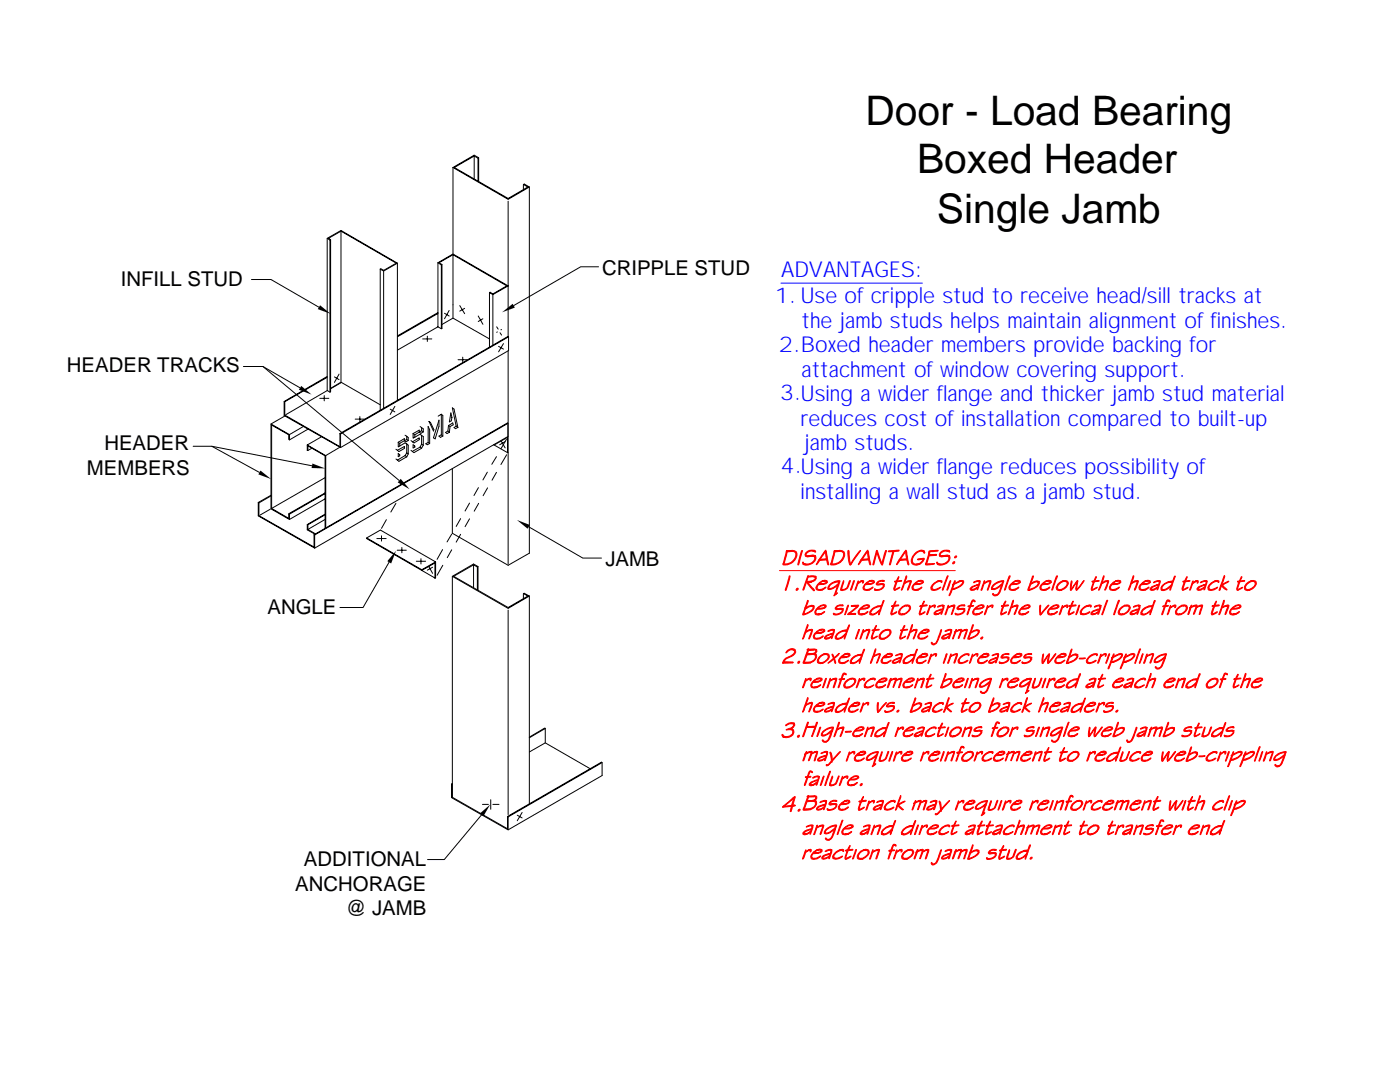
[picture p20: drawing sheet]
<svg xmlns="http://www.w3.org/2000/svg" width="279mm" height="216mm" viewBox="0 0 279 216" stroke-linecap="round" stroke-linejoin="round" font-family="sans-serif">
<defs><g id="words">
<g font-size="8.1">
<text x="172.7" y="24.9">Door - Load Bearing</text>
<text x="183" y="34.6">Boxed Header</text>
<text x="187" y="44.4">Single Jamb</text>
</g>
<g font-size="4.4" fill="#00f">
<text x="155.9" y="55.3">ADVANTAGES:</text>
<text x="154.6" y="60.5">1. Use of cripple stud to receive head/sill tracks at</text>
<text x="160" y="65.4">the jamb studs helps maintain alignment of finishes.</text>
<text x="155.4" y="70.1">2.Boxed header members provide backing for</text>
<text x="160" y="75.1">attachment of window covering support.</text>
<text x="155.6" y="79.8">3.Using a wider flange and thicker jamb stud material</text>
<text x="159.8" y="84.9">reduces cost of installation compared to built-up</text>
<text x="160.5" y="89.7">jamb studs.</text>
<text x="155.7" y="94.4">4.Using a wider flange reduces possibility of</text>
<text x="159.8" y="99.5">installing a wall stud as a jamb stud.</text>
</g>
<g font-size="4.1">
<text x="24.1" y="57.1">INFILL STUD</text>
<text x="120.1" y="54.9">CRIPPLE STUD</text>
<text x="13.3" y="74.3">HEADER TRACKS</text>
<text x="20.8" y="89.8">HEADER</text>
<text x="17.4" y="94.7">MEMBERS</text>
<text x="120.8" y="113">JAMB</text>
<text x="53.4" y="122.4">ANGLE</text>
<text x="60.7" y="172.8">ADDITIONAL</text>
<text x="58.9" y="177.8">ANCHORAGE</text>
<text x="69" y="182.6">@ JAMB</text>
</g>
</g></defs>
<g fill="none" stroke="#000" stroke-width=".2">
<path d="M90.4 33.4l11 6.4 4.2-2.5M90.4 33.4v17.3M94.6 31.1l-3.9 2.3 10.7 6.2 3.9-2.3-.8-.5M95.4 31.6l.1-.1-.9-.5-4.2 2.4M95.4 31.6l-.8-.5v4.6M95.4 31.6v4.5M95.5 31.5v4.7M105.6 37.3l-1-.6-.1 .1v1M105.6 37.3v73.1l-4.2 2.4-11.1-6.4v-12.9M50.2 55.8h3.9l9.5 5.5M65.3 47.6v30.3l.5 .4 .2-.1v-30.4M65.8 47.9l-.5-.3 2.8-1.6 11.2 6.5"/>
<path d="M65.8 47.9v30.4M68.1 46.1v30.2l-2.1 1.2M68.1 46.1l-2.5 1.5 .4 .2-.2 .1M68.1 46.1l11 6.4-2.5 1.5-.6-.4-.1 .1M75.9 53.7v28.2M76.6 54.1v27.4M79.3 52.5l-2.7 1.6-.7-.4M79.3 52.5v27.4M87.4 52.4v12.8M87.4 52.4l.7 .5M88.1 52.9v12.7M88.2 52.8v12.8l-.8-.4"/>
<path d="M90.4 50.8l-2.8 1.6 .6 .4-.1 .1M90.4 50.8v12.7l7.3 4.1M90.4 50.7l-3 1.7M90.4 50.8l10.8 6.2-2.8 1.7-.6-.4-.1 .1M90.4 50.7l11 6.3-3 1.8M97.7 58.4v10.9M97.7 58.4l.7 .4M98.4 58.8v10.1M101.4 40.2v26.9M119.4 53.2h-3.5l-13.4 7.8M48.6 73.1h3.9l7.3 4.3M52.5 73.1l27.2 22.8"/>
<path d="M63.8 79.5h1.8M64.7 78.9v1.1M65.3 75.3l-8.5 4.9M65.3 75.1l-8.6 5M65.3 77.9l-8.3 4.8M66.7 75.2l1 .6M67.7 74.7l-1 1.6M68.1 76.3l7.8 4.5M68.1 76.3l-2.1 1.3M84.3 67.6h1.9M85.3 67.1v1M87.4 65.2l-8.1 4.7"/>
<path d="M87.4 62.5l-8.1 4.7M87.4 62.4l-8.1 4.6M88.7 62.5l.9 .6M89.6 62l-.9 1.6M90.4 63.5l-2.2 1.2M91.4 71.8h1.8M91.8 61l.9 1.6M92.4 71.3v1M92.7 61.5l-.9 .6M95.4 63.1l1 1.6M96.4 63.6l-1 .6M99.1 65.2l.3 .5"/>
<path d="M99.3 66.2l-.2 .1M99.5 69.1l1 .6M99.8 66.4l.3 .5M100.1 65.8h-.1M100.5 68.6l-1 1.6M101.4 70v42.5M101.4 67.1l-33.6 19.4M101.4 67.1l.1 .1M101.5 67.2l-33.5 19.4M101.5 67.2v2.8l-33.5 19.3M38.5 89h3.8l9.5 5.3M42.3 89l20 3.9"/>
<path d="M54.1 98.8l-2.6 1.5 .2 .1M54.1 84.6l3.7 2.1M54.1 99l-2.4 1.4M56.9 83l-2.8 1.6v16.9l3.7 2.2M57.8 86.7v1.1l-.2-.1v-.9l-3.4-2v16.7M60.6 85.1l-2.8 1.6M61.3 88.8v1.1l1-.5M61.3 88.8l3.7 2.1M61.4 89.9v-.9l3.5 2v14.4M61.5 85.6l-3.7 2.2M64.1 87.2l-2.8 1.6M64.9 98.4l-7.3 4.1"/>
<path d="M64.9 98.5l-7.1 4.1M64.9 99.5l-7.1 4.2M64.9 95.3l-10.7 6.2M65 90.9v14.4M67.8 89.3l-2.8 1.6M67.8 86.5v2.6l-11-6.3v-2.6l-.1-.1v2.8l11.3 6.4M67.8 86.5l.2 .1v2.7M70.9 83.6h1.8M71.8 83.1v1.1M77.9 81.6l.9 .6M78.8 81.1l-.9 1.6M79 89.6l.3 .3"/>
<path d="M79 91.6l.3 .2M79.3 89.9l1.4-.8v.4l-1.1 .6zM79.5 88.2v1l1.3-.8 .4 .2M79.5 90.5l.3 .2v.3l-.3 .1zM79.5 88.2l.3 .3M80.7 87.9v-.4l-1.2 .7M80.7 87.9l-.9 .6v.5M80.8 90.9l-1.5 .9M80.8 86.8l.4 .3M80.8 90.9l.4 .3M81.2 87.1v.6l-.5 .2M81.2 88.6v1.8"/>
<path d="M81.2 88.6l.3 .2v1.8M81.2 91.2l-1.6 .9-.3-.3M81.2 90.4l-.4 .5M81.2 87.1l.3 .2v.6M81.2 87.7l.3 .2M81.2 90.4l.3 .2M81.5 87.9l-.5 .3-.3-.3M81.5 90.6l-.3 .6M82 87.9l.3 .3M82 89.9l.3 .2M82.3 88.2l1.4-.8v.3l-.7 .5-.4 .2zM82.4 86.5v.9l1.4-.8 .3 .3"/>
<path d="M82.4 88.8l.4 .2v.2l-.4 .2zM82.4 86.5l.4 .3M83.7 86.2v-.4l-1.3 .7M83.7 86.2l-.9 .6v.5M83.8 89.2l-1.5 .9M83.8 85.1l.3 .2M83.8 89.2l.3 .2M84.1 85.3v.7l-.4 .2M84.1 86.9v1.7M84.1 86.9l.4 .2v1.7M84.1 89.4l-1.5 .9-.3-.2M84.1 88.6l-.3 .6"/>
<path d="M84.1 85.3l.4 .3v.6M84.1 86l.4 .2M84.1 88.6l.4 .2M84.5 86.2l-.5 .3-.3-.3M84.5 88.8l-.4 .6M85.4 85.1l.3 .6v2.8l-.4 .3-.3-.3 .4-.2zM85.4 88.3l.3 .2M85.6 84.1l.3 .2 .7 1.4-.1 .3zM87.4 83l.7-.3v4.1M87.6 83.8v1.3l-.8 2.5-.3-.2zM88.1 82.7l.3 .2v4.1M88.1 86.8l-.5 .2 .3 .3 .5-.3"/>
<path d="M88.1 86.8l.3 .2M89.4 86l.3 .3M89.5 84.9l-.1 1.1-.5 .3 .3 .2 .5-.2M89.5 84.9l.9-.5v.4l-.6 .3zM89.8 85.1l-.1 1.2M90 82.4l.2 .9-.1 .7-.4 .2zM91 85l-.7-3.6 .3 .2 .8 3.7M91 85l-.4 .3 .3 .2 .5-.2M91 85l.4 .3M95.5 97.3l-.9 1.6M97.3 94.2l-.9 1.6M97.3 97.3l-.9 1.6"/>
<path d="M98.5 88.8l2.8 1.5M98.6 88.7v.1l2.7-1.5v3M99.1 91.1l-1 1.5M99.1 94.3l-.9 1.5M100 88l.8 1.4M100.8 88.1l-1.1 .7M101.1 87.7l-1.1 1.9M101.1 90.7l-1.1 2M101.4 84.5l-38.6 22.2M101.4 90.3h-.1M51.5 100.3v2.6l11.3 6.5M51.7 100.4v2.5l11 6.3v-2.5"/>
<path d="M53.9 101.6l-2 1.2M54.2 101.5l3.4 1.9v-.9l.2 .1v1.1M61.4 105.6v-.9h-.1v1l1.5 .9M62.7 106.7l38.6-22.3 .1 .1v2.6l-38.6 22.3M62.7 106.7h.1M62.8 106.7v2.7M64.9 103.7l-3.5 1.9 1.6 .9M64.9 102.6l-3.6 2.1M64.9 102.7l-3.5 2M73.2 107.3l11 6.4M75.2 107.5h1.9M76.1 106.9v1.1"/>
<path d="M77.1 103.7l-1 1.7M77.7 112.2l-5.2 9h-4.7M79 100.4l-1 1.8M79.3 109.8h1.8M80.2 109.2v1.1M83.1 112h1.8M84 111.5v1M84.2 113.7v.1l2.6-1.5v3M85.6 113.1l.7 1.3M86.3 113.2l-1 .6M86.9 112.1l-11-6.3-2.7 1.5v.2l13.6 7.8M86.9 112.1v3.2h-.1"/>
<path d="M86.9 112.1l-2.7 1.6M88.3 109.7l-1.1 1.9M88.4 112.8l-1.2 2M90.1 106.6l-.9 1.5M90.1 109.7l-.8 1.6M90.3 115v44.1M91.9 103.5l-.9 1.6M91.9 106.6l-.9 1.6M93.7 100.4l-.9 1.6M93.7 103.5l-.9 1.6M94.5 112.7l-4 2.3 10.9 6.2 3.9-2.3-.8-.5M95.3 113.1h.1l-.9-.6-4.2 2.5 11.1 6.4 4.2-2.5"/>
<path d="M95.3 113.1l-.8-.4v4.5M95.3 113.1v4.6M95.4 113.1v4.7M95.5 100.4l-.9 1.6M105.5 105.1l10.8 6.3h3.7M105.6 118.9l-1-.5h-.1v1M105.6 118.9v41.5M101.4 121.7v40.8M90.1 156.4v2.8l11.3 6.4v-2.6M90.2 159.1l11.1 6.3v-2.5M90.3 156.4h-.2l.1 .1v2.6M90.3 156.5h-.1"/>
<path d="M97.9 159.6v1.9M105.6 150.1l3.2-1.9 9 5.2M105.6 147.2l3.2-1.8v2.8M108.8 145.4l-.1-.1-3.1 1.8M120.2 152.2l-18.8 10.8M96.1 162.6l-7.4 8.9h-3.4M96.3 160.5h1.2M98.4 160.5h1.2M101.3 162.9l18.7-10.8 .2 .1v2.5l-18.8 10.9M101.3 162.9l.1 .1M103.2 162.7l1 .5M104.2 162.1l-1 1.7"/>
</g>
<path d="M60.1 77l2.1 1.7-2.6-.9zM63.9 60.9l2.1 1.7-2.6-.9zM100.2 62.3l2.1-1.7 .4 .8zM52 93.9l2.1 1.7-2.5-.9zM62.4 92.5l2.5 1-2.7-.1zM80 95.5l1.7 2.1-2.3-1.3zM79 109.9l-.9 2.5-.8-.4zM103.2 103.8l2.5 .9-.4 .8zM95.8 162.3l2-1.8-1.3 2.4z" fill="#000"/>
<g fill="#f00" stroke="#f00" stroke-width=".2">
<path d="M161 116.2l1-.1-.8 .1 1.3 1.7-.8-.7z" fill-rule="evenodd"/>
<path d="M161 116a1.6 1.6 0 0 0 1.7-.6l-.1-.2-.3-.1 .6-.1v.4a1.02 1.02 0 0 1-.9 .7z" fill-rule="evenodd"/>
<path d="M161.2 115l.6-.1 1.1 .1-1.6 .1-.3 .9 1 .1-1 .1-.6 1.4-.1 .2z" fill-rule="evenodd"/>
<path d="M161.2 114.9l.2 .1h-.2z" fill-rule="evenodd"/>
<path d="M163.5 117.6h.5l.8-.5-.6 .6z" fill-rule="evenodd"/>
<path d="M163.6 116.2l.4-.2h.6h-.5l-.5 .4-.2 .1 1 .1-1.1 .1-.2 .7a1.21 1.21 0 0 0 1.1 .3l-.7 .1-.6-.2a1.24 1.24 0 0 1 .7-1.4z" fill-rule="evenodd"/>
<path d="M163.4 116.5l1.5-.3v-.2h-.9l.1-.1 .5-.1 .5 .1v.3l-.3 .3-.4 .1z" fill-rule="evenodd"/>
<path d="M166.8 118.5l.3-.2z" fill-rule="evenodd"/>
<path d="M167.2 116.8h.2l-.6 1.7h.2l-.5 .4z" fill-rule="evenodd"/>
<path d="M165.5 116.8a2 2 0 0 1 1.9-.7 1.9 1.9 0 0 0-2 1.2l.2 .1-.4 .1v-.3z" fill-rule="evenodd"/>
<path d="M166.6 116l1-.1-.2 .9h-.2l-.9 .6a1.08 1.08 0 0 1-1.1 .1l1.2-.3 .9-.7 .1-.4z" fill-rule="evenodd"/>
<path d="M168.3 115.9l.1 .2-.4 1.5h.1l-.3 .1z" fill-rule="evenodd"/>
<path d="M169.5 116l.2-.2v.2a2.05 2.05 0 0 1-1.1 1.7l-.5 .2-.3-.2 .3-.1a.91 .91 0 0 0 1.1-.7z" fill-rule="evenodd"/>
<path d="M170.4 115.9h.1v.2l-.7 1.7v-.4z" fill-rule="evenodd"/>
<path d="M171.3 116.2l.4-.2h.4l-.7 .4z" fill-rule="evenodd"/>
<path d="M171.2 116l.2 .4-.8 1.4z" fill-rule="evenodd"/>
<path d="M171.7 116l.7-.1-.2 .5v-.4z" fill-rule="evenodd"/>
<path d="M172.9 117.6h.5l.8-.5-.6 .6z" fill-rule="evenodd"/>
<path d="M172.6 116.6l.8-.6h.6h-.5l-.5 .4-.2 .1 1 .1-1.1 .1-.2 .4v.3a1.21 1.21 0 0 0 1.1 .3l-.7 .1-.6-.2-.1-.3z" fill-rule="evenodd"/>
<path d="M172.8 116.5l1.5-.3v-.2h-.9l.1-.1 .5-.1 .5 .1v.3l-.4 .3z" fill-rule="evenodd"/>
<path d="M174.5 117.5l.5 .1-.4 .2z" fill-rule="evenodd"/>
<path d="M174.6 117.8a2.03 2.03 0 0 0 1.7-.8v-.3l-.3-.1h.4a1.17 1.17 0 0 1-1.4 1.2z" fill-rule="evenodd"/>
<path d="M175.2 116.6l.9-.1 .3 .1z" fill-rule="evenodd"/>
<path d="M176.1 116l.3-.2 .1 .2z" fill-rule="evenodd"/>
<path d="M175.2 116.1l.6-.3h.6l-.3 .2a.84 .84 0 0 0-1 .5l1.3 .1-1.2 .2-.3-.1v-.3z" fill-rule="evenodd"/>
<path d="M178.6 117.6l1-.4-.9 .5z" fill-rule="evenodd"/>
<path d="M178.6 116.1h.3z" fill-rule="evenodd"/>
<path d="M178.6 116l1.4-.1-.1 .1-.9 .1-.4 1.2 .1 .4-.2 .1-.1-.3 .5-1.4h-.3z" fill-rule="evenodd"/>
<path d="M179.3 115.1l.1 .1-.3 .7h-.2z" fill-rule="evenodd"/>
<path d="M180.6 116.2l.5-.2h.5l-.9 .3z" fill-rule="evenodd"/>
<path d="M181.1 116l.6-.2 .2 .1-.8 1.9 .6-1.7z" fill-rule="evenodd"/>
<path d="M180.8 115l.1-.1 .1 .2-.4 1.1 .1 .1-.2 .2-.5 1.2-.1 .1z" fill-rule="evenodd"/>
<path d="M182.7 117.6l1.3-.5-.2 .3-.5 .3z" fill-rule="evenodd"/>
<path d="M182.3 116.6a1.71 1.71 0 0 1 1.4-.6 1.37 1.37 0 0 0-1.1 .5l1 .1-1.1 .1-.3 .4 .1 .4 1 .2a1.24 1.24 0 0 1-1.2-.1l-.1-.5z" fill-rule="evenodd"/>
<path d="M183.2 116l.6-.2 .4 .1 .1 .3-.7 .4-1-.1 1.5-.3v-.2z" fill-rule="evenodd"/>
<path d="M185.8 117.6h1.1l.8-.4a1.62 1.62 0 0 1-1.9 .4z" fill-rule="evenodd"/>
<path d="M186.1 116.7l1-.7h.5l-.4 .1a1.44 1.44 0 0 0-1.1 1.4l.3 .1h-.6v-.3z" fill-rule="evenodd"/>
<path d="M187.1 116l.6-.2 .3 .1v.2l-.1 .1-.2-.2z" fill-rule="evenodd"/>
<path d="M189.1 114.9l.1 .1-1.1 2.8v-.2z" fill-rule="evenodd"/>
<path d="M189.6 115.9h.1v.1l-.7 1.8z" fill-rule="evenodd"/>
<path d="M190.2 116.5l1.2-.5h.5l-.9 .3a1.05 1.05 0 0 0-.9 1.2h.6l-.7 .1-.4 1.2-.2 .1z" fill-rule="evenodd"/>
<path d="M190.5 115.9h.2l-.2 .5-.3 .1z" fill-rule="evenodd"/>
<path d="M191.4 116l.5-.2 .4 .1a1.97 1.97 0 0 1-2.2 1.6l.5-.2a2.12 2.12 0 0 0 1.5-1.2z" fill-rule="evenodd"/>
<path d="M194 117.6l.9-.4 .2 .1-.6 .4z" fill-rule="evenodd"/>
<path d="M193.6 117.4a1.77 1.77 0 0 1 1.6-.6l-.9 .3-.5 .3v.2l.7 .1-.6 .1-.3-.1z" fill-rule="evenodd"/>
<path d="M195.2 116h.4v.4l-.5 1.3h-.1l.1-.4-.2-.1 .3-.1v-.3l-.3-.1 .4-.1 .1-.5z" fill-rule="evenodd"/>
<path d="M194.4 116.1a1.31 1.31 0 0 1 1.2-.1l-1.2 .3z" fill-rule="evenodd"/>
<path d="M196.5 116.2l.5-.2h.5l-.9 .3z" fill-rule="evenodd"/>
<path d="M196.3 116l.2-.1v.3l.1 .1-.2 .2-.6 1.3z" fill-rule="evenodd"/>
<path d="M197 116l.6-.2 .2 .1-.7 1.9 .5-1.7z" fill-rule="evenodd"/>
<path d="M198.1 118.5l.1-.1 .3 .3 .5 .1-.6 .1z" fill-rule="evenodd"/>
<path d="M199.9 116.8l.2-.2-.3 1a1.77 1.77 0 0 1-.8 1.2l-.4-.1a2.14 2.14 0 0 0 1.3-1.9z" fill-rule="evenodd"/>
<path d="M197.9 117.6l1.1-.4a2.04 2.04 0 0 0 1.1-1.2h.2l-.1 .4a2.37 2.37 0 0 1-2.3 1.2z" fill-rule="evenodd"/>
<path d="M198.1 116.8a2.97 2.97 0 0 1 2.2-.9v.1a2.29 2.29 0 0 0-2.2 1.4l.2 .1-.4 .1v-.4z" fill-rule="evenodd"/>
<path d="M201.4 114.9h.2v.1l-.9 2.6-.2 .2z" fill-rule="evenodd"/>
<path d="M202.1 117.6l1.2-.5-.1 .3-.5 .3z" fill-rule="evenodd"/>
<path d="M201.6 116.6a1.71 1.71 0 0 1 1.5-.6 1.37 1.37 0 0 0-1.1 .5l.9 .1-1.1 .1-.2 .4v.4l1 .2a1.24 1.24 0 0 1-1.2-.1v-.5z" fill-rule="evenodd"/>
<path d="M202.5 116l.6-.2 .4 .1 .2 .3-.8 .4-.9-.1 1.5-.3-.1-.2z" fill-rule="evenodd"/>
<path d="M205.3 117.6l.5-.1a1.68 1.68 0 0 0 1.4-1.3l-.3-.1 .5-.1a1.6 1.6 0 0 1-1.4 1.6l-.5 .2z" fill-rule="evenodd"/>
<path d="M205.6 116.5l.6-.4a1.14 1.14 0 0 1 1.2-.1l-.5 .1a1.52 1.52 0 0 0-1.4 1.1l-.2 .4 .2 .2h-.4z" fill-rule="evenodd"/>
<path d="M206.1 114.9l.1 .1-.4 1.4-.2 .1z" fill-rule="evenodd"/>
<path d="M208.2 117.6h.5l.8-.5-.2 .3-.4 .3z" fill-rule="evenodd"/>
<path d="M207.8 116.6a1.71 1.71 0 0 1 1.5-.6 1.37 1.37 0 0 0-1.1 .5l.9 .1-1.1 .1-.2 .4v.4l.3 .1 .8 .1-.7 .1-.6-.2v-.5z" fill-rule="evenodd"/>
<path d="M208.7 116l.6-.2 .4 .1 .1 .3-.7 .4-.9-.1 1.4-.3-.3-.2z" fill-rule="evenodd"/>
<path d="M210.9 114.9h.1v.1l-.9 2.6-.2 .2z" fill-rule="evenodd"/>
<path d="M211.1 116.5a1.41 1.41 0 0 1 1.4-.5l-.8 .3a1.11 1.11 0 0 0-.6 1.2l.8 .3a.76 .76 0 0 1-1.1-.5z" fill-rule="evenodd"/>
<path d="M212 115.9l.6-.1 .5 .2a1.13 1.13 0 0 1-.6 1.4l-.6 .3-.4-.1a1.37 1.37 0 0 0 1.4-1.4z" fill-rule="evenodd"/>
<path d="M214.9 116.2l.2-.2-.2 1.5v.1h.2l-.3 .2-.1-.3z" fill-rule="evenodd"/>
<path d="M213.8 115.9l.2 .3-.2 1.5-.1 .1-.1-.7z" fill-rule="evenodd"/>
<path d="M214.9 116l.2-.1-1.3 1.8v-.1z" fill-rule="evenodd"/>
<path d="M216.1 116.1l.3-.2-1.1 1.4-.4 .3z" fill-rule="evenodd"/>
<path d="M218 117.6l1-.4-.9 .5z" fill-rule="evenodd"/>
<path d="M217.9 116.1h.3z" fill-rule="evenodd"/>
<path d="M218 116l1.4-.1-.1 .1-.9 .1-.4 1.2 .1 .4-.3 .1v-.3l.4-1.4h-.3z" fill-rule="evenodd"/>
<path d="M218.7 115.1l.1 .1-.3 .7h-.2z" fill-rule="evenodd"/>
<path d="M220 116.2l.4-.2h.6l-.9 .3z" fill-rule="evenodd"/>
<path d="M220.4 116l.7-.2 .2 .1-.4 1.2-.4 .7 .6-1.7z" fill-rule="evenodd"/>
<path d="M220.3 114.9v.2l-.3 1.1 .1 .1-.2 .2-.5 1.2-.2 .1z" fill-rule="evenodd"/>
<path d="M222.1 117.6h.5l.8-.5-.6 .6z" fill-rule="evenodd"/>
<path d="M222.1 116.2l.5-.2h.5l-.5 .1-.6 .4 1 .1-1 .1-.3 .4v.4l.3 .1 .8 .1-.8 .1-.5-.2a1.12 1.12 0 0 1 .6-1.4z" fill-rule="evenodd"/>
<path d="M222 116.5l1.5-.3-.1-.2h-.3h-.5l.1-.1 .5-.1 .4 .1a.64 .64 0 0 1-.6 .7z" fill-rule="evenodd"/>
<path d="M225.9 116.2l.5-.2h.5l-.9 .3z" fill-rule="evenodd"/>
<path d="M226.4 116l.6-.2 .2 .1-.8 1.9 .5-1.7z" fill-rule="evenodd"/>
<path d="M226.2 114.9l.1 .2-.4 1.1 .1 .1-.2 .2-.5 1.2-.1 .1z" fill-rule="evenodd"/>
<path d="M228 117.6h.5l.8-.5-.6 .6z" fill-rule="evenodd"/>
<path d="M227.6 116.6a1.72 1.72 0 0 1 1.5-.6h-.5l-.5 .4-.2 .1 1 .1-1.1 .1-.3 .4v.3a1.21 1.21 0 0 0 1.2 .3h-.1a1.24 1.24 0 0 1-1.2-.1l-.1-.5z" fill-rule="evenodd"/>
<path d="M228.5 116l.6-.2 .4 .1 .1 .3-.7 .4-1-.1 1.5-.3v-.2h-.3z" fill-rule="evenodd"/>
<path d="M229.9 117.6l.9-.4 .2 .1-.6 .4z" fill-rule="evenodd"/>
<path d="M229.8 117.1l1-.4 .4 .1-1 .3-.5 .3v.2l.7 .1-.5 .1-.4-.1v-.3z" fill-rule="evenodd"/>
<path d="M231.2 116h.4l-.1 .3-.4 1.4h-.2l.1-.4-.2-.1 .4-.4-.4-.1 .4-.1 .2-.5z" fill-rule="evenodd"/>
<path d="M230.2 116.2l.1-.1a1.31 1.31 0 0 1 1.3-.1z" fill-rule="evenodd"/>
<path d="M233.6 117l.3-.1-.4 .9z" fill-rule="evenodd"/>
<path d="M232.1 116.7l1-.6 .9 .1-1.3 .2a1.32 1.32 0 0 0-.8 1.2h.3l-.5 .1v-.4z" fill-rule="evenodd"/>
<path d="M233.1 116.1l.9-.1 .4-1h.2l-.7 1.9-.3 .1a1.46 1.46 0 0 1-1.9 .7 2.35 2.35 0 0 0 2.3-1.5z" fill-rule="evenodd"/>
<path d="M236.1 117.6l1-.4-.8 .5z" fill-rule="evenodd"/>
<path d="M236.1 116.1h.3z" fill-rule="evenodd"/>
<path d="M236.1 116l1.4-.1-.1 .1-.8 .1-.5 1.2 .2 .4-.3 .1-.1-.3 .5-1.4h-.3z" fill-rule="evenodd"/>
<path d="M236.9 115.1v.1l-.3 .7h-.2z" fill-rule="evenodd"/>
<path d="M238.1 116.2l.4-.2h.4l-.7 .4z" fill-rule="evenodd"/>
<path d="M238 116l.2 .4-.8 1.4z" fill-rule="evenodd"/>
<path d="M238.5 116l.6-.1v.4h-.2l.1-.3z" fill-rule="evenodd"/>
<path d="M239.3 117.6l.9-.4 .2 .1-.7 .4z" fill-rule="evenodd"/>
<path d="M239.2 117.1l1-.4 .3 .1-.9 .3-.5 .3v.2l.6 .1-.4 .1-.4-.1v-.3z" fill-rule="evenodd"/>
<path d="M240.5 116h.4v.3l-.5 1.4h-.2l.2-.4-.2-.1 .3-.4-.3-.1 .4-.1 .1-.5z" fill-rule="evenodd"/>
<path d="M239.6 116.2v-.1a1.31 1.31 0 0 1 1.3-.1z" fill-rule="evenodd"/>
<path d="M241.1 117.6h1l.9-.4a1.53 1.53 0 0 1-1.9 .4z" fill-rule="evenodd"/>
<path d="M241.3 116.7l.4-.3a1.3 1.3 0 0 1 1.2-.4l-.9 .3a1.27 1.27 0 0 0-.7 1.2l.4 .1h-.6l-.1-.3z" fill-rule="evenodd"/>
<path d="M242.4 116l.6-.2 .2 .1 .1 .2-.2 .1-.1-.2z" fill-rule="evenodd"/>
<path d="M243.6 116.9h.2l-.1 .2-.4 .7z" fill-rule="evenodd"/>
<path d="M243.9 116.7l1.3-.7-1.1 .7z" fill-rule="evenodd"/>
<path d="M244.3 114.9l.1 .2-.5 1.6h.2l-.1 .1 .9 .9-1.3-.8z" fill-rule="evenodd"/>
<path d="M247.1 117.6l.9-.4a.84 .84 0 0 1-.8 .5z" fill-rule="evenodd"/>
<path d="M247 116.1h.3z" fill-rule="evenodd"/>
<path d="M247 116l1.4-.1v.1l-.9 .1-.5 1.2 .2 .4-.3 .1-.1-.3 .5-1.4h-.3z" fill-rule="evenodd"/>
<path d="M247.7 115.1l.2 .1-.4 .7h-.1z" fill-rule="evenodd"/>
<path d="M248.7 116.5a1.41 1.41 0 0 1 1.3-.5 1.37 1.37 0 0 0-1.4 1.5l.9 .2a.85 .85 0 0 1-1.1-.1 .91 .91 0 0 1 .3-1.1z" fill-rule="evenodd"/>
<path d="M249.6 115.9l.5-.1 .6 .2a1.38 1.38 0 0 1-1.7 1.6 1.29 1.29 0 0 0 1.4-1.4l-.3-.2z" fill-rule="evenodd"/>
<path d="M160.4 122.5l.9-.3a1.25 1.25 0 0 0 1-1.1l-.3-.1 .5-.1a1.54 1.54 0 0 1-1.3 1.5l-.6 .2z" fill-rule="evenodd"/>
<path d="M160.6 121.3l.7-.3a1.01 1.01 0 0 1 1.2-.1 1.85 1.85 0 0 0-2.1 1.6l.2 .1-.4 .1z" fill-rule="evenodd"/>
<path d="M161.2 119.8l.1 .1-.1 .4-.4 1h-.2z" fill-rule="evenodd"/>
<path d="M163.3 122.5h.5l.8-.5-.6 .6z" fill-rule="evenodd"/>
<path d="M162.9 121.5l.9-.7h.5l-.5 .2-.6 .4 1 .1-1.1 .1-.2 .3v.4l.3 .2 .8 .1h-.2a.81 .81 0 0 1-1.2-.4z" fill-rule="evenodd"/>
<path d="M163.2 121.4l1.1-.1 .4-.2-.1-.2-.8-.1 .5-.2 .5 .2 .1 .3-.3 .3z" fill-rule="evenodd"/>
<path d="M166.3 122.4l.1-.1 .4 .3h-.4z" fill-rule="evenodd"/>
<path d="M166.4 122.6h.4a1.43 1.43 0 0 0 1.3-.7v-.3l-.3-.1h.5a1.38 1.38 0 0 1-1.9 1.1z" fill-rule="evenodd"/>
<path d="M167 121.5l.9-.1 .4 .1z" fill-rule="evenodd"/>
<path d="M167.9 120.9l.3-.2 .1 .2z" fill-rule="evenodd"/>
<path d="M167 120.9a1.43 1.43 0 0 1 1.2-.2l-.3 .2a.89 .89 0 0 0-1 .5l1.4 .1-1.3 .2-.3-.2v-.2z" fill-rule="evenodd"/>
<path d="M169.2 120.8h.1v.1l-.7 1.8z" fill-rule="evenodd"/>
<path d="M169.5 122.5l1.2-.1 .1 .1z" fill-rule="evenodd"/>
<path d="M169.9 120.9h1.2z" fill-rule="evenodd"/>
<path d="M169.9 120.9l1.5-.1-.2 .4-1.7 1.3 1.2 .1h-1.5l1.9-1.7z" fill-rule="evenodd"/>
<path d="M171.9 122.5h.5l.8-.5-.6 .6z" fill-rule="evenodd"/>
<path d="M171.5 121.5a1.88 1.88 0 0 1 1.5-.7l-.6 .2-.5 .4 .9 .1-1.1 .1-.2 .3v.4l.3 .2 .8 .1h-.1a.81 .81 0 0 1-1.3-.4z" fill-rule="evenodd"/>
<path d="M172.4 120.8l.6-.2 .4 .1 .2 .4-.5 .3h-1.2l1-.1 .5-.2-.4-.3z" fill-rule="evenodd"/>
<path d="M175.5 121.9l.3-.1-.3 .8-.2 .1z" fill-rule="evenodd"/>
<path d="M173.9 121.6a2.11 2.11 0 0 1 2-.6 1.92 1.92 0 0 0-2.1 1.4l.3 .2h-.5a.83 .83 0 0 1 .3-1z" fill-rule="evenodd"/>
<path d="M175 121a1.11 1.11 0 0 0 1.3-1.2l.1 .1-.2 .5a2.71 2.71 0 0 1-2.2 2.3l-.4-.1a2.45 2.45 0 0 0 2.3-1.6z" fill-rule="evenodd"/>
<path d="M178 122.5l1-.4-.9 .5z" fill-rule="evenodd"/>
<path d="M178 121h.3z" fill-rule="evenodd"/>
<path d="M177.9 120.9l1.5-.2-.2 .2-.8 .1-.1 .5a1.02 1.02 0 0 0-.2 1.1l-.2 .1a2.11 2.11 0 0 1 .4-1.7z" fill-rule="evenodd"/>
<path d="M178.7 120l.1 .1-.3 .7h-.2z" fill-rule="evenodd"/>
<path d="M179.6 121.5l1-.7 .4 .1a1.46 1.46 0 0 0-1.4 1.4l.9 .3-.6 .1-.5-.2v-.6z" fill-rule="evenodd"/>
<path d="M180.6 120.8l.5-.1 .6 .2a1.57 1.57 0 0 1-1.2 1.7l-.5-.1a1.32 1.32 0 0 0 1.4-1.4z" fill-rule="evenodd"/>
<path d="M183.7 122.5l.9-.4a.84 .84 0 0 1-.8 .5z" fill-rule="evenodd"/>
<path d="M183.6 121h.3z" fill-rule="evenodd"/>
<path d="M183.6 120.9l1.4-.2-.1 .2-.8 .1-.5 1.3 .2 .3-.3 .1-.1-.3 .5-1.4z" fill-rule="evenodd"/>
<path d="M184.4 120l.1 .1-.4 .7h-.1z" fill-rule="evenodd"/>
<path d="M185.6 121.1l.5-.2h.3l-.7 .3z" fill-rule="evenodd"/>
<path d="M185.5 120.8l.2 .4-.7 1.5v-.2z" fill-rule="evenodd"/>
<path d="M186.1 120.9l.4-.2 .2 .1-.2 .5v-.4z" fill-rule="evenodd"/>
<path d="M186.8 122.5l.9-.4 .2 .1-.6 .4z" fill-rule="evenodd"/>
<path d="M186.4 122.3a1.66 1.66 0 0 1 1.6-.6l-.9 .3-.5 .3v.2l.7 .1-.6 .1-.3-.1z" fill-rule="evenodd"/>
<path d="M188 120.9l.4-.1v.5l-.6 1.3 .1-.4-.2-.1 .3-.4-.3-.1 .4-.1 .1-.5z" fill-rule="evenodd"/>
<path d="M187.2 121l.9-.3 .3 .1-1.3 .4z" fill-rule="evenodd"/>
<path d="M189.3 121.1l.5-.2h.5l-.9 .3z" fill-rule="evenodd"/>
<path d="M189.1 120.9l.2-.1v.3l.1 .1-.2 .1-.4 1.3-.2 .1z" fill-rule="evenodd"/>
<path d="M189.8 120.9l.6-.2 .2 .1-.7 1.8 .5-1.7z" fill-rule="evenodd"/>
<path d="M190.6 122.4l.1-.1 .4 .3h-.4z" fill-rule="evenodd"/>
<path d="M190.7 122.6h.4a1.17 1.17 0 0 0 1.3-1l-.3-.1h.4a1.16 1.16 0 0 1-1.4 1.2z" fill-rule="evenodd"/>
<path d="M191.3 121.5l.9-.1 .3 .1z" fill-rule="evenodd"/>
<path d="M192.2 120.9l.3-.2 .1 .2z" fill-rule="evenodd"/>
<path d="M191.3 120.9a1.43 1.43 0 0 1 1.2-.2l-.3 .2a.87 .87 0 0 0-1 .5l1.3 .1-1.2 .2-.3-.2v-.2z" fill-rule="evenodd"/>
<path d="M193.2 121h.3z" fill-rule="evenodd"/>
<path d="M193.2 120.9l1.1-.1v.1l-.6 .1-.7 1.7 .5-1.7z" fill-rule="evenodd"/>
<path d="M194.2 119.9l.3-.1 .1 .2-.1 .1z" fill-rule="evenodd"/>
<path d="M194 119.8l.2-.1 .3 .1-.4 .1-.3 .9-.2 .1z" fill-rule="evenodd"/>
<path d="M194.8 122.5h.5l.8-.5-.6 .6z" fill-rule="evenodd"/>
<path d="M194.4 121.5a1.88 1.88 0 0 1 1.4-.7l-.5 .2-.6 .4 1 .1-1.1 .1-.2 .3v.4l1 .3a.85 .85 0 0 1-1.3-.4z" fill-rule="evenodd"/>
<path d="M195.3 120.8l.6-.2 .4 .1 .1 .4-.4 .3h-1.3l1.1-.1 .4-.2-.4-.3z" fill-rule="evenodd"/>
<path d="M197.1 121.1l.8-.2-.7 .3z" fill-rule="evenodd"/>
<path d="M197.1 120.8l.1 .4-.7 1.5v-.2z" fill-rule="evenodd"/>
<path d="M197.6 120.9l.4-.2 .2 .1-.2 .5v-.4z" fill-rule="evenodd"/>
<path d="M199.9 122.5l1-.4-.4 .3-.5 .2z" fill-rule="evenodd"/>
<path d="M199.9 121h.3z" fill-rule="evenodd"/>
<path d="M199.9 120.9l1.4-.2-.2 .2-.8 .1-.1 .5a1.02 1.02 0 0 0-.2 1.1l-.2 .1-.1-.3 .5-1.4z" fill-rule="evenodd"/>
<path d="M200.6 120l.1 .1-.3 .7h-.2z" fill-rule="evenodd"/>
<path d="M201.9 121.1l.5-.2h.5l-.9 .3z" fill-rule="evenodd"/>
<path d="M202.4 120.9l.6-.2 .2 .1-.8 1.8 .6-1.7z" fill-rule="evenodd"/>
<path d="M202.1 119.9l.2-.1-.4 1.3 .1 .1-.2 .1-.6 1.4z" fill-rule="evenodd"/>
<path d="M204 122.5h.5l.8-.5-.6 .6z" fill-rule="evenodd"/>
<path d="M204 121.2l.5-.4h.6l-.6 .2-.6 .4 1 .1-1.1 .1-.3 .3v.4a1.21 1.21 0 0 0 1.2 .3h-.1a1.13 1.13 0 0 1-1.2-.1 1.25 1.25 0 0 1 .6-1.3z" fill-rule="evenodd"/>
<path d="M203.9 121.4l1.1-.1 .4-.2v-.2l-.8-.1 .5-.2 .4 .2 .1 .3-.4 .3z" fill-rule="evenodd"/>
<path d="M207.6 120.8l.1 .1v1.6l-.1 .2z" fill-rule="evenodd"/>
<path d="M209.2 120.8h.1l-1.6 1.9h-.1z" fill-rule="evenodd"/>
<path d="M209.7 122.5h.5l.8-.5-.6 .6z" fill-rule="evenodd"/>
<path d="M209.3 121.5a1.88 1.88 0 0 1 1.5-.7l-.6 .2-.5 .4 1 .1-1.2 .1-.2 .3v.4l.3 .2 .8 .1h-.1a.81 .81 0 0 1-1.3-.4z" fill-rule="evenodd"/>
<path d="M210.2 120.8l.6-.2 .4 .1 .2 .4-.5 .3h-1.2l1-.1 .5-.2-.4-.3z" fill-rule="evenodd"/>
<path d="M212.1 121.1l.4-.2h.4l-.8 .3z" fill-rule="evenodd"/>
<path d="M212 120.8l.1 .4-.6 1.5-.1-.2z" fill-rule="evenodd"/>
<path d="M212.5 120.9l.4-.2 .2 .1-.2 .5v-.4z" fill-rule="evenodd"/>
<path d="M213.4 122.5l1-.4-.9 .5z" fill-rule="evenodd"/>
<path d="M213.4 121h.3z" fill-rule="evenodd"/>
<path d="M213.3 120.9l1.5-.2-.2 .2-.8 .1-.2 .5a1.09 1.09 0 0 0-.1 1.1l-.2 .1a2.11 2.11 0 0 1 .4-1.7z" fill-rule="evenodd"/>
<path d="M214.1 120l.1 .1-.3 .7h-.2z" fill-rule="evenodd"/>
<path d="M215.3 120.8h.2l-.3 1-.4 .9-.1-.2z" fill-rule="evenodd"/>
<path d="M215.6 122.5l1-.1 .9-.4a1.53 1.53 0 0 1-1.9 .5z" fill-rule="evenodd"/>
<path d="M216.2 121.2l.7-.3h.5l-.9 .3a1.27 1.27 0 0 0-.7 1.2l.4 .1h-.6a1.02 1.02 0 0 1 .6-1.3z" fill-rule="evenodd"/>
<path d="M216.9 120.9l.6-.2 .3 .1v.2l-.2 .2v-.3z" fill-rule="evenodd"/>
<path d="M218.1 122.5l.9-.4 .2 .1-.6 .4z" fill-rule="evenodd"/>
<path d="M218 122l1-.4 .4 .1-1.1 .3-.4 .3v.2l.7 .1-.5 .1-.4-.1v-.3z" fill-rule="evenodd"/>
<path d="M219.3 120.9l.5-.1-.5 1.7-.2 .1 .1-.4-.2-.1 .4-.4-.4-.1 .4-.1 .1-.5z" fill-rule="evenodd"/>
<path d="M218.4 121l1.1-.3 .3 .1-1.4 .4z" fill-rule="evenodd"/>
<path d="M220.9 119.8l.2 .1-1.1 2.8-.1-.3z" fill-rule="evenodd"/>
<path d="M223.2 119.8h.2v.1l-1.1 2.8z" fill-rule="evenodd"/>
<path d="M223.4 121.5l1-.7 .4 .1-.7 .3a1.11 1.11 0 0 0-.7 1.1l.9 .3-.5 .1-.6-.2-.1-.3z" fill-rule="evenodd"/>
<path d="M224.4 120.8a.83 .83 0 0 1 1.2 .5l-.3 .7-.4 .3-.6 .3-.4-.1a1.32 1.32 0 0 0 1.4-1.4z" fill-rule="evenodd"/>
<path d="M225.9 122.5l1-.4 .1 .1-.6 .4z" fill-rule="evenodd"/>
<path d="M225.8 122l1-.4 .4 .1-.6 .1a1.02 1.02 0 0 0-.9 .7l.7 .1-.5 .1-.3-.1-.1-.3z" fill-rule="evenodd"/>
<path d="M227.2 120.9l.3-.1v.5l-.6 1.3 .1-.4-.1-.1 .3-.4-.4-.1 .4-.1 .1-.5z" fill-rule="evenodd"/>
<path d="M226.3 121l.9-.3 .3 .1-1.3 .4z" fill-rule="evenodd"/>
<path d="M229.7 121.9l.2-.1-.4 .9z" fill-rule="evenodd"/>
<path d="M228 121.6a2.11 2.11 0 0 1 2-.6l-1.3 .3a1.16 1.16 0 0 0-.8 1.1l.3 .2h-.5a1.02 1.02 0 0 1 .3-1z" fill-rule="evenodd"/>
<path d="M229.1 121a1.11 1.11 0 0 0 1.3-1.2h.1v.2l-.2 .4a2.4 2.4 0 0 1-2.2 2.3l-.4-.1a2.23 2.23 0 0 0 2.3-1.6z" fill-rule="evenodd"/>
<path d="M232.1 121h.3z" fill-rule="evenodd"/>
<path d="M232.1 120.9l1.1-.1-.1 .1-.5 .1-.7 1.7 .5-1.7z" fill-rule="evenodd"/>
<path d="M233.1 119.9l.3-.1 .1 .2-.1 .1z" fill-rule="evenodd"/>
<path d="M232.9 119.8l.2-.1 .3 .1-.4 .1-.4 .9-.1 .1z" fill-rule="evenodd"/>
<path d="M233.6 121.1l.5-.2h.3l-.7 .3z" fill-rule="evenodd"/>
<path d="M233.6 120.8l.1 .4-.1 .1-.6 1.4v-.2z" fill-rule="evenodd"/>
<path d="M234.1 120.9l.4-.2 .2 .1-.2 .5v-.4z" fill-rule="evenodd"/>
<path d="M234.9 121.5l.9-.7 .5 .1a1.32 1.32 0 0 0-1.4 1.4l.8 .3-.5 .1-.5-.2-.1-.6z" fill-rule="evenodd"/>
<path d="M235.8 120.8h.1a.76 .76 0 0 1 1.1 .5l-.3 .7-.4 .3-.6 .3-.4-.1a1.26 1.26 0 0 0 1.4-1.4z" fill-rule="evenodd"/>
<path d="M237.4 121.2l.1 .1z" fill-rule="evenodd"/>
<path d="M237.5 121.2l.8-.4 .3 .1-.9 .3-.4 1.3-.2 .1z" fill-rule="evenodd"/>
<path d="M238.7 121.1l.7-.3 .3 .1-.9 .3-.6 1.4z" fill-rule="evenodd"/>
<path d="M237.7 120.8h.2l-.1 .3-.2 .1z" fill-rule="evenodd"/>
<path d="M238.3 120.8l.5-.1 .1 .1v.3h-.2v-.2z" fill-rule="evenodd"/>
<path d="M239.4 120.8h.6l-.5 1.7-.1 .1 .4-1.7z" fill-rule="evenodd"/>
<path d="M242 122.5l1-.4-.9 .5z" fill-rule="evenodd"/>
<path d="M241.9 121h.3z" fill-rule="evenodd"/>
<path d="M241.9 120.9l1.4-.2-.1 .2-.8 .1-.2 .5a1.02 1.02 0 0 0-.1 1.1l-.2 .1a2.11 2.11 0 0 1 .3-1.7z" fill-rule="evenodd"/>
<path d="M242.7 120l.1 .1-.3 .7h-.2z" fill-rule="evenodd"/>
<path d="M244 121.1l.4-.2h.5l-.8 .3z" fill-rule="evenodd"/>
<path d="M244.4 120.9l.7-.2 .2 .1-.8 1.8 .5-1.7z" fill-rule="evenodd"/>
<path d="M244.2 119.9l.1-.1-.3 1.3 .1 .1-.2 .1-.6 1.4z" fill-rule="evenodd"/>
<path d="M246.1 122.5h.4l.9-.5-.7 .6z" fill-rule="evenodd"/>
<path d="M245.7 121.5a1.88 1.88 0 0 1 1.4-.7l-.6 .2-.5 .4 1 .1-1.2 .1-.2 .3 .1 .4 .9 .3a.85 .85 0 0 1-1.2-.4z" fill-rule="evenodd"/>
<path d="M246.5 120.8l.6-.2 .5 .1 .1 .4-.4 .3h-1.3l1.1-.1 .4-.2-.1-.2z" fill-rule="evenodd"/>
<path d="M160.9 126l.5-.3 .5 .1-.9 .3z" fill-rule="evenodd"/>
<path d="M161.4 125.7l.6-.1h.2l-.7 1.9 .5-1.7z" fill-rule="evenodd"/>
<path d="M161.2 124.6l.1 .2-.4 1.2 .1 .1-.2 .1-.5 1.3h-.2z" fill-rule="evenodd"/>
<path d="M163 127.4l.5-.1 .8-.4-.2 .3-.4 .2z" fill-rule="evenodd"/>
<path d="M162.6 126.4a1.71 1.71 0 0 1 1.4-.7 1.37 1.37 0 0 0-1.1 .6h1l-1.1 .1-.2 .4v.4l.3 .2h.8l-.6 .2-.6-.1-.2-.5z" fill-rule="evenodd"/>
<path d="M163.5 125.7l.6-.2 .4 .1 .1 .3-.7 .4h-1l1.5-.4-.4-.2z" fill-rule="evenodd"/>
<path d="M164.9 127.3l1-.3h.1l-.6 .4z" fill-rule="evenodd"/>
<path d="M164.8 126.8l1-.4 .4 .1-1 .3-.5 .4 .1 .1 .6 .1-.5 .2-.4-.2v-.2z" fill-rule="evenodd"/>
<path d="M166.2 125.7h.3v.4l-.5 1.3h-.1l.1-.4h-.1l.2-.2 .1-.3-.4-.1 .4-.1 .1-.5z" fill-rule="evenodd"/>
<path d="M165.3 125.9a1.31 1.31 0 0 1 1.2-.2l-1.2 .3z" fill-rule="evenodd"/>
<path d="M168.7 126.7l.2-.1-.4 .9z" fill-rule="evenodd"/>
<path d="M167 126.4a2.11 2.11 0 0 1 2-.5l-1.3 .3a1.32 1.32 0 0 0-.8 1.1l.3 .1h-.5v-.4z" fill-rule="evenodd"/>
<path d="M168.1 125.8l.9-.1 .5-1-.1 .6a2.8 2.8 0 0 1-2.3 2.3l-.4-.2a2.26 2.26 0 0 0 2.3-1.5z" fill-rule="evenodd"/>
<path d="M171.4 125.6h.1v.2l-.5 1.5-.2 .2z" fill-rule="evenodd"/>
<path d="M172.3 126l.5-.3 .5 .1-.8 .3z" fill-rule="evenodd"/>
<path d="M172.3 125.6v.4l.2 .1-.2 .1-.6 1.4z" fill-rule="evenodd"/>
<path d="M172.8 125.7l.6-.1h.2l-.7 1.9 .5-1.7z" fill-rule="evenodd"/>
<path d="M174.1 127.3l1-.4-.9 .6z" fill-rule="evenodd"/>
<path d="M174.1 125.8h.3z" fill-rule="evenodd"/>
<path d="M174.1 125.7l1.4-.1-.1 .1-.9 .1-.2 .5a1.03 1.03 0 0 0-.1 1.2l-.2 .1-.1-.3 .5-1.5h-.3z" fill-rule="evenodd"/>
<path d="M174.8 124.8l.1 .1-.3 .7h-.2z" fill-rule="evenodd"/>
<path d="M175.8 126.3a1.3 1.3 0 0 1 1.3-.6 1.56 1.56 0 0 0-1.4 1.5l.8 .3a.95 .95 0 0 1-1-.2 1.02 1.02 0 0 1 .3-1z" fill-rule="evenodd"/>
<path d="M176.7 125.6h.5l.6 .2a1.41 1.41 0 0 1-1.7 1.6l.9-.3a1.01 1.01 0 0 0 .5-1.2l-.3-.2z" fill-rule="evenodd"/>
<path d="M179.8 127.3l.9-.4a.84 .84 0 0 1-.8 .6z" fill-rule="evenodd"/>
<path d="M179.7 125.8h.3z" fill-rule="evenodd"/>
<path d="M179.7 125.7l1.4-.1v.1l-.9 .1-.5 1.3 .2 .4-.3 .1-.1-.3 .5-1.5h-.3z" fill-rule="evenodd"/>
<path d="M180.5 124.8l.1 .1-.3 .7h-.2z" fill-rule="evenodd"/>
<path d="M181.7 126l.5-.3 .5 .1-.8 .3z" fill-rule="evenodd"/>
<path d="M182.2 125.7l.7-.1h.1l-.7 1.9 .5-1.7z" fill-rule="evenodd"/>
<path d="M182 124.6l.1 .2-.4 1.2 .2 .1-.2 .1-.5 1.3h-.2z" fill-rule="evenodd"/>
<path d="M183.9 127.4l.5-.1 .8-.4-.7 .5z" fill-rule="evenodd"/>
<path d="M183.5 126.4l.9-.7h.5l-.5 .1-.6 .5h.9a1.46 1.46 0 0 0-1.2 .3l-.1 .6a1.21 1.21 0 0 0 1.1 .2l-.7 .2-.6-.3-.1-.3z" fill-rule="evenodd"/>
<path d="M184.4 125.6h.9l.2 .3-.8 .4h-.9l1.5-.4-.1-.1-.8-.1z" fill-rule="evenodd"/>
<path d="M185.8 128.2l.2-.1 .3 .4-.2 .1z" fill-rule="evenodd"/>
<path d="M187.8 125.6h.1v.2l-.5 1.5a1.58 1.58 0 0 1-1.1 1.4l-.2-.1a1.4 1.4 0 0 0 1.1-1.4z" fill-rule="evenodd"/>
<path d="M188.3 127.3l1-.3h.1l-.6 .4z" fill-rule="evenodd"/>
<path d="M188.2 126.8l1-.4 .4 .1-1 .3-.5 .4v.1l.7 .1-.5 .2-.3-.2-.1-.2z" fill-rule="evenodd"/>
<path d="M189.6 125.7h.3v.4l-.5 1.3h-.1l.1-.4h-.1l.3-.5-.4-.1 .5-.1v-.5z" fill-rule="evenodd"/>
<path d="M188.7 125.9a1.31 1.31 0 0 1 1.2-.2l-1.2 .3z" fill-rule="evenodd"/>
<path d="M190.5 126.1l.8-.4 .3 .1-.8 .3-.6 1.4 .3-1.3z" fill-rule="evenodd"/>
<path d="M191.7 126l.7-.3 .3 .1-.8 .3-.5 1.2-.1 .1z" fill-rule="evenodd"/>
<path d="M190.8 125.6h.1l-.1 .3-.2 .1z" fill-rule="evenodd"/>
<path d="M191.3 125.7l.7-.1-.1 .3-.2 .1 .1-.2z" fill-rule="evenodd"/>
<path d="M192.4 125.7l.7-.1-.7 1.9 .5-1.7z" fill-rule="evenodd"/>
<path d="M193.3 127.4l.5-.2a2.22 2.22 0 0 0 1.4-1v-.3l-.3-.1h.5a1.6 1.6 0 0 1-1.4 1.5l-.5 .2z" fill-rule="evenodd"/>
<path d="M193.6 126.2l.6-.3a1.14 1.14 0 0 1 1.2-.1h-.5a1.52 1.52 0 0 0-1.4 1.2l-.2 .4 .2 .1h-.4z" fill-rule="evenodd"/>
<path d="M194.1 124.7l.2 .1-.5 1.4h-.2z" fill-rule="evenodd"/>
<path d="M195.7 127.3l.5-.2-.4 .5z" fill-rule="evenodd"/>
<path d="M162.3 130.6h.6a1.21 1.21 0 0 1-1.1 1.6h-1.1a1.98 1.98 0 0 0 2-.9v-.5z" fill-rule="evenodd"/>
<path d="M161.1 129.7h1.4l-1.1 .1-.3 .7 1.8 .1-1.9 .1-.5 1.5h1.3l-1.4 .2-.1-.2 .9-2.4z" fill-rule="evenodd"/>
<path d="M161.2 129.5h.2z" fill-rule="evenodd"/>
<path d="M161.1 129.6h1.8l.1 .4-.5 .5 .4 .1-1.8-.1 1.5-.2 .2-.3v-.2l-.3-.1z" fill-rule="evenodd"/>
<path d="M163.8 130.8l.6-.3 .4 .1a1.4 1.4 0 0 0-1.4 1.4l.9 .3-.6 .1-.5-.2a1.24 1.24 0 0 1 .6-1.4z" fill-rule="evenodd"/>
<path d="M164.4 130.5l.4-.1 .6 .2a1.5 1.5 0 0 1-1.1 1.7l-.5-.1a1.32 1.32 0 0 0 1.4-1.4z" fill-rule="evenodd"/>
<path d="M166.5 131.4l.3 1-.4-.9z" fill-rule="evenodd"/>
<path d="M166.1 130.5l.4 .7-.2 .2z" fill-rule="evenodd"/>
<path d="M165.2 132.3l2.3-1.9-1.6 1.5z" fill-rule="evenodd"/>
<path d="M168.1 132.2h.4l.8-.5-.6 .5z" fill-rule="evenodd"/>
<path d="M168 130.9l.5-.4 .6 .1-.6 .1-.5 .4h1l-1.2 .2-.2 .3v.5l1 .2a.85 .85 0 0 1-1.3-.4l.3-.7z" fill-rule="evenodd"/>
<path d="M168.5 130.5l.7-.2 .3 .1 .2 .4-.5 .3h-1.2l1.5-.3-.1-.2z" fill-rule="evenodd"/>
<path d="M171.7 131.6l.2-.2-.4 1z" fill-rule="evenodd"/>
<path d="M169.9 131.4l.2-.1a1.96 1.96 0 0 1 1.9-.6l-1.3 .3a1.33 1.33 0 0 0-.8 1.1l.3 .1-.5 .1v-.4z" fill-rule="evenodd"/>
<path d="M171.2 130.7l.8-.1 .3-.8 .3-.3-.3 .6a2.68 2.68 0 0 1-2.2 2.3l-.4-.1a2.23 2.23 0 0 0 2.3-1.6z" fill-rule="evenodd"/>
<path d="M174.4 130.9l.5-.3h.5z" fill-rule="evenodd"/>
<path d="M174.9 130.6l.7-.2 .1 .1-.7 1.8 .5-1.7z" fill-rule="evenodd"/>
<path d="M174.7 129.5l.1 .2-.4 1.2h.2l-.3 .1-.6 1.4z" fill-rule="evenodd"/>
<path d="M176.5 132.2h.5l.8-.5-.6 .5z" fill-rule="evenodd"/>
<path d="M176.5 130.9l.5-.4 .6 .1h-.5l-.7 .5h1l-1.1 .2-.2 .1v.6a1.21 1.21 0 0 0 1.1 .2l-.1 .1a1.13 1.13 0 0 1-1.2-.1 1.25 1.25 0 0 1 .6-1.3z" fill-rule="evenodd"/>
<path d="M176.4 131.1l1.5-.3v-.2l-.8-.1 .5-.2 .5 .2v.3l-.4 .3z" fill-rule="evenodd"/>
<path d="M178.5 132.2l.9-.4 .1 .1-.6 .3z" fill-rule="evenodd"/>
<path d="M178.1 132a1.84 1.84 0 0 1 1.6-.6l-.5 .1a1.02 1.02 0 0 0-.9 .7h.6l-.5 .2-.3-.1z" fill-rule="evenodd"/>
<path d="M179.7 130.6l.4-.1-.1 .5-.5 1.3v-.4l-.1-.1 .3-.4-.3-.1 .4-.1 .1-.5z" fill-rule="evenodd"/>
<path d="M178.8 130.7l1-.3 .3 .1-1.4 .4z" fill-rule="evenodd"/>
<path d="M182.2 131.6l.2-.2-.4 1z" fill-rule="evenodd"/>
<path d="M180.5 131.4l.1-.1a1.96 1.96 0 0 1 1.9-.6l-1.2 .3a1.16 1.16 0 0 0-.8 1.1l.2 .1-.4 .1-.1-.5z" fill-rule="evenodd"/>
<path d="M181.7 130.7l.8-.1 .4-1 .2-.1-.2 .6a2.4 2.4 0 0 1-2.3 2.3l-.3-.1a2.23 2.23 0 0 0 2.2-1.6z" fill-rule="evenodd"/>
<path d="M183.5 132.2h.5l.8-.4a1.23 1.23 0 0 1-1.3 .4z" fill-rule="evenodd"/>
<path d="M183.1 131.2l.9-.7 .6 .1h-.5l-.6 .5h.9l-1.1 .2-.2 .3v.5l1.1 .1-.1 .1a.81 .81 0 0 1-1.3-.4z" fill-rule="evenodd"/>
<path d="M184 130.5l.7-.2 .3 .1 .2 .4-.5 .3h-1.2l1.5-.3-.1-.2z" fill-rule="evenodd"/>
<path d="M185.9 130.9l.4-.3h.3z" fill-rule="evenodd"/>
<path d="M185.8 130.6l.1 .3-.6 1.5z" fill-rule="evenodd"/>
<path d="M186.3 130.6l.4-.2 .2 .1-.2 .5v-.4z" fill-rule="evenodd"/>
<path d="M188.9 130.5l.1 .1-.7 1.8z" fill-rule="evenodd"/>
<path d="M189.8 130.9l.5-.3h.5z" fill-rule="evenodd"/>
<path d="M189.7 130.5l.2 .4-.2 .1-.5 1.4z" fill-rule="evenodd"/>
<path d="M190.3 130.6l.6-.2 .2 .1-.5 1.7-.2 .1 .5-1.7z" fill-rule="evenodd"/>
<path d="M191.3 132.2a2.08 2.08 0 0 0 1.6-.4h.3a1.7 1.7 0 0 1-1.9 .4z" fill-rule="evenodd"/>
<path d="M191.8 130.9l.7-.3h.5l-.4 .1a1.39 1.39 0 0 0-1.1 1.4l.3 .1h-.5a1.02 1.02 0 0 1 .5-1.3z" fill-rule="evenodd"/>
<path d="M192.5 130.6l.6-.2 .3 .1v.2l-.1 .2-.1-.3z" fill-rule="evenodd"/>
<path d="M194.1 130.9l.5-.3h.3l-.7 .3z" fill-rule="evenodd"/>
<path d="M194.1 130.6l.1 .3-.7 1.5z" fill-rule="evenodd"/>
<path d="M194.6 130.6l.4-.2 .2 .1-.1 .4h-.2l.1-.3z" fill-rule="evenodd"/>
<path d="M195.7 132.2h.6l.8-.5-.7 .5z" fill-rule="evenodd"/>
<path d="M195.4 131.2l.9-.7 .5 .1-.5 .1-.6 .4h1l-1.2 .2-.2 .3v.5l1.1 .1-.1 .1a.81 .81 0 0 1-1.2-.4z" fill-rule="evenodd"/>
<path d="M196.3 130.5l.6-.2 .4 .1 .1 .4-.4 .3h-1.3l1.5-.3-.1-.2z" fill-rule="evenodd"/>
<path d="M197.7 132.2l.9-.4 .2 .1-.6 .3z" fill-rule="evenodd"/>
<path d="M197.6 131.7l1-.4 .4 .1-1.1 .3-.4 .3v.2h.7l-.5 .2-.4-.1v-.3z" fill-rule="evenodd"/>
<path d="M198.9 130.6l.4-.1v.5l-.6 1.3 .1-.4-.2-.1 .4-.4-.4-.1 .4-.1 .1-.5z" fill-rule="evenodd"/>
<path d="M198 130.7l1.1-.3 .2 .1-1.3 .4z" fill-rule="evenodd"/>
<path d="M199.4 132.1l.5 .1-.4 .1z" fill-rule="evenodd"/>
<path d="M199.5 132.3l.4-.1a1.17 1.17 0 0 0 1.3-.9l-.3-.1h.4a1.17 1.17 0 0 1-1.4 1.2z" fill-rule="evenodd"/>
<path d="M200.1 131.1h.9l.3 .1z" fill-rule="evenodd"/>
<path d="M201 130.6l.3-.2 .1 .2z" fill-rule="evenodd"/>
<path d="M200.1 130.6l.6-.2h.6l-.3 .2a.87 .87 0 0 0-1 .5l1.3 .1-1.2 .2-.3-.1v-.3z" fill-rule="evenodd"/>
<path d="M202.4 132.2h.5l.8-.5-.7 .5z" fill-rule="evenodd"/>
<path d="M202 131.2l.9-.7 .5 .1h-.5l-.6 .5h.9l-1.1 .2-.2 .3v.5l1.1 .1-.1 .1a.81 .81 0 0 1-1.2-.4z" fill-rule="evenodd"/>
<path d="M202.3 131.1l1.5-.3-.1-.2-.8-.1 .5-.2 .5 .2 .1 .3-.3 .3z" fill-rule="evenodd"/>
<path d="M204 132.1l.4 .1-.4 .1z" fill-rule="evenodd"/>
<path d="M204 132.3l.4-.1a1.17 1.17 0 0 0 1.3-.9l-.3-.1h.5a1.38 1.38 0 0 1-1.9 1.1z" fill-rule="evenodd"/>
<path d="M204.7 131.1h.8l.4 .1z" fill-rule="evenodd"/>
<path d="M205.5 130.6l.4-.2v.2z" fill-rule="evenodd"/>
<path d="M204.6 130.6l.6-.2h.7l-.4 .2a.87 .87 0 0 0-1 .5l1.4 .1-1.6 .1v-.3z" fill-rule="evenodd"/>
<path d="M209.3 130.8l.2-.2-.3 1.5 .2 .1-.3 .2-.1-.6z" fill-rule="evenodd"/>
<path d="M208.1 130.6l.1-.1v1.8l-.1 .1-.2-.7z" fill-rule="evenodd"/>
<path d="M209.4 130.4l.1 .2-1.3 1.7-.1-.1z" fill-rule="evenodd"/>
<path d="M210.7 130.4v.1l-.6 .9-.7 .8h-.2z" fill-rule="evenodd"/>
<path d="M211.2 132.2h.5l.8-.5-.6 .5z" fill-rule="evenodd"/>
<path d="M211.2 130.9l.5-.4 .6 .1h-.5l-.7 .5h1l-1.1 .2-.3 .3v.4a1.21 1.21 0 0 0 1.2 .2l-.1 .1a1.13 1.13 0 0 1-1.2-.1 1.25 1.25 0 0 1 .6-1.3z" fill-rule="evenodd"/>
<path d="M211.1 131.1l1.5-.3v-.2l-.8-.1 .5-.2 .4 .2 .1 .3-.4 .3z" fill-rule="evenodd"/>
<path d="M213 132.2l.5-.1a2.22 2.22 0 0 0 1.4-1v-.3l-.3-.1 .5-.1a1.49 1.49 0 0 1-1.4 1.6l-.4 .1z" fill-rule="evenodd"/>
<path d="M213.3 131.1l.7-.4a.88 .88 0 0 1 1.1-.1 1.85 1.85 0 0 0-2.1 1.6l.3 .1-.5 .1z" fill-rule="evenodd"/>
<path d="M213.8 129.5l.2 .1-.2 .5-.3 .9-.2 .1z" fill-rule="evenodd"/>
<path d="M215.4 131.3l1.2 .1-1.2 .1z" fill-rule="evenodd"/>
<path d="M216.9 132.2a2.3 2.3 0 0 0 1.8-.5l.1 .1a1.7 1.7 0 0 1-1.9 .4z" fill-rule="evenodd"/>
<path d="M217.4 130.9l.7-.3h.5l-.4 .1a1.39 1.39 0 0 0-1.1 1.4l.3 .1h-.5a1.02 1.02 0 0 1 .5-1.3z" fill-rule="evenodd"/>
<path d="M218.1 130.6l.6-.2 .3 .1v.2l-.1 .2-.1-.3z" fill-rule="evenodd"/>
<path d="M219.8 130.9l.4-.3h.3l-.7 .3z" fill-rule="evenodd"/>
<path d="M219.7 130.6l.1 .3-.7 1.5z" fill-rule="evenodd"/>
<path d="M220.2 130.6l.4-.2 .2 .1-.1 .4h-.1v-.3z" fill-rule="evenodd"/>
<path d="M221.3 130.5h.1v.1l-.7 1.8z" fill-rule="evenodd"/>
<path d="M221.8 131.2l.2-.1a2.51 2.51 0 0 1 1.6-.5l-.5 .1a1.48 1.48 0 0 0-1.3 1.3l.6 .1-.7 .1-.5 1.3v-.4l.7-1.8z" fill-rule="evenodd"/>
<path d="M222.2 130.5h.2l-.2 .5-.2 .1z" fill-rule="evenodd"/>
<path d="M223.1 130.6l.5-.2 .4 .1a1.91 1.91 0 0 1-2.2 1.5l.5-.1a1.89 1.89 0 0 0 1.5-1.3z" fill-rule="evenodd"/>
<path d="M224.3 131.2a2.58 2.58 0 0 1 1.8-.6l-1 .3a1.05 1.05 0 0 0-.8 1.1l.5 .1-.6 .1-.6 1.3z" fill-rule="evenodd"/>
<path d="M224.7 130.5h.1l-.1 .5-.3 .1z" fill-rule="evenodd"/>
<path d="M225.6 130.6l.5-.2 .4 .1a1.91 1.91 0 0 1-2.2 1.5l.4-.1a1.86 1.86 0 0 0 1.6-1.3z" fill-rule="evenodd"/>
<path d="M227.5 129.5l.1 .1-1.1 2.8z" fill-rule="evenodd"/>
<path d="M228 130.5l.1 .1-.7 1.8z" fill-rule="evenodd"/>
<path d="M228.9 130.9l.5-.3h.5z" fill-rule="evenodd"/>
<path d="M228.8 130.6l.1-.1v.4h.2l-.2 .1-.6 1.4z" fill-rule="evenodd"/>
<path d="M229.4 130.6l.6-.2 .3 .1-.6 1.7-.2 .1 .5-1.7z" fill-rule="evenodd"/>
<path d="M230.6 133l.8 .4-.6 .1-.3-.3z" fill-rule="evenodd"/>
<path d="M232.3 131.4l.3-.2-.4 1a1.89 1.89 0 0 1-.8 1.2l-.3-.1a1.96 1.96 0 0 0 1.1-1.5z" fill-rule="evenodd"/>
<path d="M230.3 132.1l1.2-.3a1.86 1.86 0 0 0 1.1-1.2h.2l-.2 .6-1.1 .8a1.06 1.06 0 0 1-1.2 .1z" fill-rule="evenodd"/>
<path d="M230.6 131.4a2.97 2.97 0 0 1 2.2-.9l-.2 .1a2.48 2.48 0 0 0-2.1 1.1v.3l.2 .1h-.4v-.3z" fill-rule="evenodd"/>
<path d="M160.9 135.7l.4-.3 .3 .1-.7 .3z" fill-rule="evenodd"/>
<path d="M160.8 135.4l.1 .4-.7 1.4z" fill-rule="evenodd"/>
<path d="M161.3 135.4h.6l-.2 .4v-.3z" fill-rule="evenodd"/>
<path d="M162.5 137.1l.5-.1 .8-.4-.6 .6z" fill-rule="evenodd"/>
<path d="M162.5 135.7l.5-.3h.5l-.5 .2-.6 .4 1 .1-1.1 .1-.2 .3v.4l.3 .2 .8 .1-.8 .1-.5-.2a1.12 1.12 0 0 1 .6-1.4z" fill-rule="evenodd"/>
<path d="M162.4 136l1.5-.3-.1-.2-.8-.1 .1-.1h.5l.4 .1a.64 .64 0 0 1-.6 .7z" fill-rule="evenodd"/>
<path d="M164.8 135.4l.1 .1-.7 1.7z" fill-rule="evenodd"/>
<path d="M165.7 135.7l.5-.2h.5l-.8 .3z" fill-rule="evenodd"/>
<path d="M165.7 135.4l.2 .4-.2 .1-.6 1.4z" fill-rule="evenodd"/>
<path d="M166.2 135.5l.6-.2 .2 .1-.5 1.7-.2 .1 .5-1.6z" fill-rule="evenodd"/>
<path d="M167.5 135.6h.3z" fill-rule="evenodd"/>
<path d="M167.5 135.5l1.1-.1-.2 .2h-.4l-.5 1.5-.2 .1 .5-1.6h-.3z" fill-rule="evenodd"/>
<path d="M168.5 134.5l.3-.1 .1 .2-.1 .1z" fill-rule="evenodd"/>
<path d="M168.3 134.4l.2-.1 .3 .1a.58 .58 0 0 0-.6 .6l-.1 .4h-.2z" fill-rule="evenodd"/>
<path d="M168.7 136a1.41 1.41 0 0 1 1.4-.5l-.8 .3a1.11 1.11 0 0 0-.6 1.1l.8 .3a.76 .76 0 0 1-1.1-.5z" fill-rule="evenodd"/>
<path d="M169.7 135.4l.4-.1 .6 .2a1.41 1.41 0 0 1-1.6 1.6 1.37 1.37 0 0 0 1.4-1.4z" fill-rule="evenodd"/>
<path d="M171.6 135.7l.4-.3 .3 .1-.7 .3z" fill-rule="evenodd"/>
<path d="M171.5 135.4l.1 .4-.7 1.4z" fill-rule="evenodd"/>
<path d="M172 135.4h.6l-.2 .4v-.3z" fill-rule="evenodd"/>
<path d="M172.5 137.1l1-.1 .9-.3a1.56 1.56 0 0 1-1.9 .4z" fill-rule="evenodd"/>
<path d="M172.7 136.2a1.63 1.63 0 0 1 1.6-.7l-.4 .1a1.48 1.48 0 0 0-1.2 1.3l.4 .2h-.6v-.4z" fill-rule="evenodd"/>
<path d="M173.7 135.4l.7-.1 .3 .1v.2l-.2 .1-.1-.2z" fill-rule="evenodd"/>
<path d="M175.4 137.1l.5-.1 .8-.4-.6 .6z" fill-rule="evenodd"/>
<path d="M175.5 135.7l.4-.3h.6l-.6 .2-.6 .4 1 .1-1.1 .1-.2 .3v.4l.3 .2 .8 .1-.7 .1-.6-.2a1.12 1.12 0 0 1 .7-1.4z" fill-rule="evenodd"/>
<path d="M175.3 136l1.6-.3-.4-.3h-.6l.2-.1h.4l.5 .1a.64 .64 0 0 1-.7 .7z" fill-rule="evenodd"/>
<path d="M177.6 135.7l.7-.3 .3 .1-.8 .3-.6 1.4-.1-.1z" fill-rule="evenodd"/>
<path d="M178.7 135.7l.7-.3 .3 .1-.8 .3-.6 1.4z" fill-rule="evenodd"/>
<path d="M177.8 135.4h.1l-.1 .2-.2 .1z" fill-rule="evenodd"/>
<path d="M178.3 135.4h.6v.2l-.2 .1v-.1z" fill-rule="evenodd"/>
<path d="M179.4 135.4h.6l-.5 1.7-.1 .1 .4-1.6z" fill-rule="evenodd"/>
<path d="M180.8 137.1l1.4-.4a1.23 1.23 0 0 1-1.4 .4z" fill-rule="evenodd"/>
<path d="M180.5 136.1a1.71 1.71 0 0 1 1.4-.7 1.37 1.37 0 0 0-1.1 .6l1 .1-1.2 .1-.2 .3v.4l.4 .2 .7 .1-.7 .1-.5-.2-.1-.6z" fill-rule="evenodd"/>
<path d="M181.4 135.4l.6-.1h.4l.1 .4-.7 .4-1-.1 1.5-.3-.4-.3z" fill-rule="evenodd"/>
<path d="M183.2 135.7l.5-.2h.5l-.9 .3z" fill-rule="evenodd"/>
<path d="M183.1 135.4l.2 .4-.2 .1-.5 1.4z" fill-rule="evenodd"/>
<path d="M183.7 135.5l.6-.2 .2 .1-.5 1.7-.2 .1 .5-1.6z" fill-rule="evenodd"/>
<path d="M185 137.1l1-.4-.9 .5z" fill-rule="evenodd"/>
<path d="M185 135.6h.3z" fill-rule="evenodd"/>
<path d="M185 135.4h1.4l-1 .2-.4 1.2 .1 .4-.2 .1-.1-.3 .5-1.4h-.3z" fill-rule="evenodd"/>
<path d="M185.7 134.5l.1 .2-.3 .7h-.2z" fill-rule="evenodd"/>
<path d="M187.9 137.1l.5-.2a1.83 1.83 0 0 0 1.4-1.2l-.3-.1 .5-.1a1.6 1.6 0 0 1-1.4 1.6l-.5 .1z" fill-rule="evenodd"/>
<path d="M188.2 135.9l.6-.3a1.14 1.14 0 0 1 1.2-.1l-.9 .2-.8 .4-.4 1 .2 .1-.3 .1-.1-.2z" fill-rule="evenodd"/>
<path d="M188.8 134.4l-.1 .5-.4 1h-.1z" fill-rule="evenodd"/>
<path d="M190.8 137.1l1.3-.4a1.23 1.23 0 0 1-1.3 .4z" fill-rule="evenodd"/>
<path d="M190.4 136.1a1.71 1.71 0 0 1 1.5-.7 1.37 1.37 0 0 0-1.1 .6l.9 .1-1.1 .1-.2 .3v.4l.3 .2 .8 .1-.6 .1-.6-.1-.2-.5z" fill-rule="evenodd"/>
<path d="M191.3 135.4l.6-.1h.4l.1 .4a1.7 1.7 0 0 1-1.6 .3l1.4-.3-.3-.3z" fill-rule="evenodd"/>
<path d="M193 135.5l.3-.1-.8 1.8z" fill-rule="evenodd"/>
<path d="M194.1 135.7l.4-.2h.5l-.8 .3z" fill-rule="evenodd"/>
<path d="M194 135.4l.2 .4-.2 .1-.6 1.4z" fill-rule="evenodd"/>
<path d="M194.5 135.5l.7-.2 .2 .1-.6 1.7-.2 .1 .5-1.6z" fill-rule="evenodd"/>
<path d="M195.7 138v-.1l.3 .3 .5 .1a.62 .62 0 0 1-.8-.2z" fill-rule="evenodd"/>
<path d="M197.4 136.2l.3-.1-.3 1a1.7 1.7 0 0 1-.9 1.2l-.3-.1a1.8 1.8 0 0 0 1.1-1.5z" fill-rule="evenodd"/>
<path d="M195.5 137a2.55 2.55 0 0 0 2.2-1.5h.2l-.2 .6-1.1 .8a1.06 1.06 0 0 1-1.1 .1z" fill-rule="evenodd"/>
<path d="M195.7 136.3a2.97 2.97 0 0 1 2.2-1v.2l-.7 .1a2.62 2.62 0 0 0-1.5 1v.3h.1l-.3 .1v-.3z" fill-rule="evenodd"/>
<path d="M200.2 135.7l.4-.3 .3 .1-.7 .3z" fill-rule="evenodd"/>
<path d="M200 135.5l.2-.1v.4l-.7 1.4z" fill-rule="evenodd"/>
<path d="M200.6 135.4h.6l-.1 .4h-.1v-.3z" fill-rule="evenodd"/>
<path d="M201.8 137.1l.5-.1 .8-.4-.7 .6z" fill-rule="evenodd"/>
<path d="M201.3 136.1a1.72 1.72 0 0 1 1.5-.7l-.5 .2-.6 .4 .9 .1a1.46 1.46 0 0 0-1.2 .3l-.1 .5a1.21 1.21 0 0 0 1.1 .3h-.1a1.24 1.24 0 0 1-1.2-.1v-.6z" fill-rule="evenodd"/>
<path d="M201.7 136l1.5-.3-.1-.2-.8-.1 .1-.1h.5l.4 .1 .1 .3-.5 .3z" fill-rule="evenodd"/>
<path d="M205 138l.4-.2z" fill-rule="evenodd"/>
<path d="M205.4 136.2h.2l-.5 1.5-.1 .3h.2l-.5 .4z" fill-rule="evenodd"/>
<path d="M203.7 136.2h.1a1.96 1.96 0 0 1 1.9-.6 2.16 2.16 0 0 0-2.1 1.2l.2 .1-.3 .1z" fill-rule="evenodd"/>
<path d="M204.8 135.5l1.1-.1-.3 .8-1 .7a1.08 1.08 0 0 1-1.1 .1l1.1-.3a1.96 1.96 0 0 0 1.1-1.1z" fill-rule="evenodd"/>
<path d="M206.5 135.4l.1 .2-.4 1.4 .2 .1-.4 .1z" fill-rule="evenodd"/>
<path d="M207.8 135.3l.1 .1a2.05 2.05 0 0 1-1.1 1.8l-.4 .1-.4-.1 .4-.1a1.06 1.06 0 0 0 1-.7z" fill-rule="evenodd"/>
<path d="M208.6 135.4h.1v.2l-.5 1.4-.2 .2z" fill-rule="evenodd"/>
<path d="M209.5 135.7l.5-.3 .3 .1-.7 .3z" fill-rule="evenodd"/>
<path d="M209.4 135.5l.1-.1 .1 .4-.7 1.4z" fill-rule="evenodd"/>
<path d="M210 135.4h.6l-.1 .4h-.2l.1-.3z" fill-rule="evenodd"/>
<path d="M211.2 137.1l1.2-.5-.1 .3-.5 .3z" fill-rule="evenodd"/>
<path d="M210.7 136.1a1.71 1.71 0 0 1 1.5-.7 1.37 1.37 0 0 0-1.1 .6l.9 .1a1.46 1.46 0 0 0-1.2 .3l-.1 .5 1 .3a1.24 1.24 0 0 1-1.2-.1v-.6z" fill-rule="evenodd"/>
<path d="M211.6 135.4l.7-.1h.3l.2 .4-.8 .4-.9-.1 1.5-.3-.1-.2z" fill-rule="evenodd"/>
<path d="M214.8 136.5l.2-.1-.4 .8z" fill-rule="evenodd"/>
<path d="M213 136.3l.1-.1a2.11 2.11 0 0 1 2-.6l-1.3 .3a1.32 1.32 0 0 0-.8 1.1l.3 .1-.5 .1v-.4z" fill-rule="evenodd"/>
<path d="M214.2 135.6l.9-.2 .3-.8 .2-.2-.2 .6a2.7 2.7 0 0 1-2.2 2.3l-.4-.1a2.26 2.26 0 0 0 2.3-1.6z" fill-rule="evenodd"/>
<path d="M217.1 137.1l.9-.4 .1 .1-.5 .4z" fill-rule="evenodd"/>
<path d="M217 136.6l1-.4h.4l-1.1 .4-.4 .3v.1l.7 .2-.5 .1-.4-.1v-.3z" fill-rule="evenodd"/>
<path d="M218.3 135.5l.4-.1v.4l-.4 1.2-.2 .2v-.4l-.1-.1 .4-.5h-.4l.4-.1 .1-.5z" fill-rule="evenodd"/>
<path d="M217.4 135.6a1.37 1.37 0 0 1 1.3-.2l-1.3 .4z" fill-rule="evenodd"/>
<path d="M219.3 137.1l1-.4-.9 .5z" fill-rule="evenodd"/>
<path d="M219.2 135.6h.3z" fill-rule="evenodd"/>
<path d="M219.2 135.4l1.4-.1v.2l-.9 .1-.2 .5a1.03 1.03 0 0 0-.1 1.1l-.2 .1-.2-.3 .5-1.4h-.3z" fill-rule="evenodd"/>
<path d="M220 134.5l.1 .2-.3 .7h-.2z" fill-rule="evenodd"/>
<path d="M222.7 137.1l.5-.1 .8-.4-.6 .6z" fill-rule="evenodd"/>
<path d="M222.3 136.1l.9-.7h.6l-.5 .1-.5 .3-.2 .2 1 .1-1.1 .1-.3 .7a1.21 1.21 0 0 0 1.2 .3l-.7 .1-.6-.2-.1-.4z" fill-rule="evenodd"/>
<path d="M222.6 136l1.5-.3v-.2l-.9-.1 .1-.1h.5l.4 .1 .1 .3-.3 .2-.4 .2z" fill-rule="evenodd"/>
<path d="M224.7 137.1l.9-.4 .1 .1-.6 .4z" fill-rule="evenodd"/>
<path d="M224.5 136.6l1.1-.4h.3l-1 .4-.4 .3v.1l.6 .2-.4 .1-.4-.1-.1-.3z" fill-rule="evenodd"/>
<path d="M225.9 135.5l.4-.1-.1 .4-.4 1.4h-.2l.1-.4-.1-.1 .3-.5h-.3l.4-.1 .1-.5z" fill-rule="evenodd"/>
<path d="M224.9 135.7l.1-.1a1.31 1.31 0 0 1 1.3-.2z" fill-rule="evenodd"/>
<path d="M226.5 137.1l1-.1 .9-.3a1.62 1.62 0 0 1-1.9 .4z" fill-rule="evenodd"/>
<path d="M226.7 136.2a1.61 1.61 0 0 1 1.5-.7l-.8 .3a1.27 1.27 0 0 0-.7 1.1l.4 .2h-.6l-.1-.4z" fill-rule="evenodd"/>
<path d="M227.7 135.4l.6-.1 .3 .1v.2l-.1 .1-.1-.2z" fill-rule="evenodd"/>
<path d="M229.4 135.7l.5-.2h.5l-.9 .3z" fill-rule="evenodd"/>
<path d="M229.9 135.5l.6-.2 .2 .1-.7 1.8-.1-.1 .6-1.5z" fill-rule="evenodd"/>
<path d="M229.7 134.4v.2l-.3 1.1 .1 .1-.2 .1-.5 1.3h-.2z" fill-rule="evenodd"/>
<path d="M232.9 137.1l.5-.1 .8-.4-.1 .3-.5 .3z" fill-rule="evenodd"/>
<path d="M232.5 136.1a1.71 1.71 0 0 1 1.5-.7 1.37 1.37 0 0 0-1.1 .6l.9 .1a1.46 1.46 0 0 0-1.2 .3l-.1 .5 .3 .2 .8 .1-.7 .1-.6-.2v-.6z" fill-rule="evenodd"/>
<path d="M233.4 135.4l.7-.1h.3l.2 .4-.8 .4-.9-.1 1.5-.3-.4-.3z" fill-rule="evenodd"/>
<path d="M235.3 135.7l.5-.2h.5l-.9 .3z" fill-rule="evenodd"/>
<path d="M235.2 135.4l.2 .4-.2 .1-.5 1.4z" fill-rule="evenodd"/>
<path d="M235.8 135.5l.6-.2 .2 .1-.5 1.7-.2 .1 .4-1.6z" fill-rule="evenodd"/>
<path d="M238.6 136.5l.2-.1-.3 .8z" fill-rule="evenodd"/>
<path d="M236.9 136.3a2.12 2.12 0 0 1 2-.7l-1.2 .3a1.32 1.32 0 0 0-.8 1.1l.3 .1-.5 .1-.1-.4z" fill-rule="evenodd"/>
<path d="M238.1 135.6l.9-.2 .5-1-.2 .6a2.7 2.7 0 0 1-2.2 2.3l-.4-.1a2.26 2.26 0 0 0 2.2-1.6z" fill-rule="evenodd"/>
<path d="M241 136a1.3 1.3 0 0 1 1.4-.5 1.37 1.37 0 0 0-1.4 1.4l.8 .3a.88 .88 0 0 1-1-.1 .91 .91 0 0 1 .2-1.1z" fill-rule="evenodd"/>
<path d="M242 135.4l.5-.1 .5 .2a1.4 1.4 0 0 1-1.6 1.6 1.29 1.29 0 0 0 1.4-1.4z" fill-rule="evenodd"/>
<path d="M243.5 135.6h.4z" fill-rule="evenodd"/>
<path d="M243.6 135.5h1.1l-.6 .1-.7 1.6 .5-1.6h-.4z" fill-rule="evenodd"/>
<path d="M244.6 134.5l.3-.1 .1 .2-.1 .1z" fill-rule="evenodd"/>
<path d="M244.3 134.4l.3-.1 .3 .1a.74 .74 0 0 0-.7 .9l-.3 .1z" fill-rule="evenodd"/>
<path d="M246.3 137.1l1-.4-.9 .5z" fill-rule="evenodd"/>
<path d="M246.3 135.6h.2z" fill-rule="evenodd"/>
<path d="M246.3 135.4l1.3-.1v.2l-.9 .1-.4 1.2 .1 .4-.2 .1-.1-.6 .4-1.1h-.2z" fill-rule="evenodd"/>
<path d="M247 134.5l.1 .1v.1l-.3 .7h-.2z" fill-rule="evenodd"/>
<path d="M248.3 135.7l.5-.2h.5l-.9 .3z" fill-rule="evenodd"/>
<path d="M248.8 135.5l.6-.2 .2 .1-.8 1.8 .5-1.6z" fill-rule="evenodd"/>
<path d="M248.5 134.5l.2-.1-.4 1.3 .1 .1-.2 .1-.5 1.3h-.1z" fill-rule="evenodd"/>
<path d="M250.4 137.1l.5-.1 .8-.4-.6 .6z" fill-rule="evenodd"/>
<path d="M250 136.1a1.71 1.71 0 0 1 1.4-.7l-.5 .2-.6 .4 1 .1a1.46 1.46 0 0 0-1.3 .3l-.1 .5a1.21 1.21 0 0 0 1.2 .3h-.1a1.24 1.24 0 0 1-1.2-.1l-.1-.6z" fill-rule="evenodd"/>
<path d="M250.9 135.4l.6-.1h.4l.1 .4-.7 .4-1-.1 1.5-.3v-.2z" fill-rule="evenodd"/>
<path d="M160.9 140.6l.5-.3h.5z" fill-rule="evenodd"/>
<path d="M161.4 140.3l.6-.2 .2 .2-.7 1.8 .5-1.7z" fill-rule="evenodd"/>
<path d="M161.2 139.2l.1 .2-.4 1.2h.1l-.2 .2-.6 1.3z" fill-rule="evenodd"/>
<path d="M163 141.9h.5l.8-.4-.6 .5z" fill-rule="evenodd"/>
<path d="M163 140.6l.5-.3h.5l-.5 .1-.6 .4 1 .1-1.1 .1-.2 .4v.4l1.1 .2h-.2a.81 .81 0 0 1-1.2-.4l.3-.6z" fill-rule="evenodd"/>
<path d="M163.5 140.3l.6-.2 .4 .1 .1 .3-.4 .3h-1.3l1.5-.3-.1-.2z" fill-rule="evenodd"/>
<path d="M164.9 141.9l1-.3h.1l-.6 .4z" fill-rule="evenodd"/>
<path d="M164.5 141.7l.9-.5 .4-.2 .4 .1-1 .3-.5 .3 .1 .2 .6 .1-.6 .1-.3-.1z" fill-rule="evenodd"/>
<path d="M166.2 140.3h.3v.4l-.6 1.3 .1-.4h-.1l.2-.2 .1-.3-.4-.1 .4-.1 .1-.5z" fill-rule="evenodd"/>
<path d="M165.3 140.5l1-.4 .2 .2-1.3 .3z" fill-rule="evenodd"/>
<path d="M168.7 141.4l.2-.2-.4 .9z" fill-rule="evenodd"/>
<path d="M167 141.1a1.96 1.96 0 0 1 2-.6l-1.3 .3a1.33 1.33 0 0 0-.8 1.1l.3 .1h-.5v-.4z" fill-rule="evenodd"/>
<path d="M168.1 140.4l.9-.1 .5-1-.1 .5a2.91 2.91 0 0 1-2.3 2.4l-.4-.2a2.23 2.23 0 0 0 2.3-1.5z" fill-rule="evenodd"/>
<path d="M170 141.9h.5l.8-.4-.7 .5z" fill-rule="evenodd"/>
<path d="M170 140.6l.5-.3h.5l-.5 .1-.6 .4 1 .1-1.1 .1-.3 .4 .1 .4 1 .2a.85 .85 0 0 1-1.3-.4l.3-.6z" fill-rule="evenodd"/>
<path d="M170.5 140.3l.6-.2 .4 .1 .1 .3-.4 .3h-1.3l1.5-.3-.1-.2z" fill-rule="evenodd"/>
<path d="M172.3 140.6l.5-.3h.3z" fill-rule="evenodd"/>
<path d="M172.3 140.3l.1 .4-.7 1.4z" fill-rule="evenodd"/>
<path d="M172.8 140.3l.4-.2 .2 .1-.1 .5h-.2l.1-.3z" fill-rule="evenodd"/>
<path d="M175.2 140.2l.1 .1v1.6l-.2 .2-.1-1.2z" fill-rule="evenodd"/>
<path d="M176.3 140.7l.6-.5-1.3 1.6-.3 .4-.2-.1z" fill-rule="evenodd"/>
<path d="M176.6 141.8l.4 .2-.4 .1z" fill-rule="evenodd"/>
<path d="M176.6 142.1l.4-.1a1.17 1.17 0 0 0 1.3-.9l-.3-.1 .5-.1a1.17 1.17 0 0 1-1.5 1.3z" fill-rule="evenodd"/>
<path d="M177.2 140.9h1.3z" fill-rule="evenodd"/>
<path d="M178.1 140.3l.4-.1v.1z" fill-rule="evenodd"/>
<path d="M177.2 140.4l.6-.2h.7l-.4 .1a.87 .87 0 0 0-1 .5l1.4 .1-1.3 .2-.3-.1v-.2z" fill-rule="evenodd"/>
<path d="M179.1 141.8l.2-.1 .1 .2-.3 .2-.1-.2z" fill-rule="evenodd"/>
<path d="M181.9 141.9l.5-.1a1.8 1.8 0 0 0 1.3-1.3l-.3-.1h.5a1.6 1.6 0 0 1-1.4 1.5l-.4 .2z" fill-rule="evenodd"/>
<path d="M182.1 140.8l.7-.3a.94 .94 0 0 1 1.1-.1 1.79 1.79 0 0 0-2 1.5l.2 .2h-.4z" fill-rule="evenodd"/>
<path d="M182.6 139.3l.2 .1-.1 .3-.4 1-.2 .1z" fill-rule="evenodd"/>
<path d="M184.3 141.9l1-.3h.1l-.6 .4z" fill-rule="evenodd"/>
<path d="M183.9 141.7a1.84 1.84 0 0 1 1.6-.6l-.9 .3-.5 .3v.2l.7 .1-.6 .1-.3-.1z" fill-rule="evenodd"/>
<path d="M185.5 140.3h.4v.4l-.6 1.3 .1-.4h-.1l.2-.2v-.3l-.3-.1 .4-.1 .1-.5z" fill-rule="evenodd"/>
<path d="M184.6 140.5l1-.4 .3 .2z" fill-rule="evenodd"/>
<path d="M186.1 141.9a2.34 2.34 0 0 0 1.9-.4 1.7 1.7 0 0 1-1.9 .4z" fill-rule="evenodd"/>
<path d="M186.7 140.7a1.27 1.27 0 0 1 1.2-.4l-.4 .1a1.39 1.39 0 0 0-1.1 1.4l.3 .1h-.6a1.04 1.04 0 0 1 .6-1.2z" fill-rule="evenodd"/>
<path d="M187.4 140.3l.6-.1h.3v.2l-.2 .2-.1-.2z" fill-rule="evenodd"/>
<path d="M188.6 141.2h.2l-.4 1z" fill-rule="evenodd"/>
<path d="M188.9 141l1.3-.7-1.1 .7z" fill-rule="evenodd"/>
<path d="M189.3 139.3l.1-.1v.2l-.5 1.6h.2l-.1 .1 .9 .8-.1 .2-1.2-1z" fill-rule="evenodd"/>
<path d="M192.1 141.9l.9-.4-.8 .6z" fill-rule="evenodd"/>
<path d="M192 140.4h.3z" fill-rule="evenodd"/>
<path d="M192 140.3l1.4-.1-.1 .1-.8 .1-.5 1.3 .2 .4-.3 .1-.1-.3 .5-1.5h-.3z" fill-rule="evenodd"/>
<path d="M192.8 139.4l.1 .1-.3 .7-.2 .1z" fill-rule="evenodd"/>
<path d="M193.6 140.9l1-.7 .4 .1-.7 .3a1.23 1.23 0 0 0-.7 1.2l.9 .3-.5 .1-.6-.3-.1-.3z" fill-rule="evenodd"/>
<path d="M194.6 140.2a.83 .83 0 0 1 1.2 .5 2.02 2.02 0 0 1-1.3 1.4l-.4-.2a1.32 1.32 0 0 0 1.4-1.4z" fill-rule="evenodd"/>
<path d="M197.5 141.9l.5-.1a1.8 1.8 0 0 0 1.3-1.3l-.2-.1h.5a1.6 1.6 0 0 1-1.4 1.5l-.5 .2z" fill-rule="evenodd"/>
<path d="M197.7 140.8l.7-.3a.94 .94 0 0 1 1.2-.1 1.79 1.79 0 0 0-2.1 1.5l.2 .2h-.4z" fill-rule="evenodd"/>
<path d="M198.2 139.3l.2 .1-.1 .3-.4 1-.2 .1z" fill-rule="evenodd"/>
<path d="M199.9 141.9l1-.3h.1l-.6 .4z" fill-rule="evenodd"/>
<path d="M199.5 141.7a1.84 1.84 0 0 1 1.7-.6l-.6 .2a1.02 1.02 0 0 0-.9 .6l.7 .1-.6 .1-.2-.1z" fill-rule="evenodd"/>
<path d="M201.2 140.3h.3v.4l-.5 1.3v-.4h-.1l.3-.5-.4-.1 .5-.1v-.5z" fill-rule="evenodd"/>
<path d="M200.2 140.5l1.1-.4 .2 .2z" fill-rule="evenodd"/>
<path d="M201.8 141.9a2.34 2.34 0 0 0 1.8-.4h.1a1.7 1.7 0 0 1-1.9 .4z" fill-rule="evenodd"/>
<path d="M202.3 140.7l.7-.4h.5l-.4 .1a1.39 1.39 0 0 0-1.1 1.4l.4 .1h-.6a1.04 1.04 0 0 1 .5-1.2z" fill-rule="evenodd"/>
<path d="M203 140.3l.6-.1h.3v.2l-.1 .2-.1-.2z" fill-rule="evenodd"/>
<path d="M204.3 141.2h.1l-.4 1z" fill-rule="evenodd"/>
<path d="M204.5 141l1.4-.7-1.2 .7z" fill-rule="evenodd"/>
<path d="M204.9 139.3l.1-.1 .1 .2-.6 1.6h.2l-.1 .1 .9 .8-.1 .2-1.2-.9z" fill-rule="evenodd"/>
<path d="M207.9 140.6l.5-.3h.6z" fill-rule="evenodd"/>
<path d="M208.4 140.3l.7-.2 .2 .2-.8 1.8 .5-1.7z" fill-rule="evenodd"/>
<path d="M208.2 139.2l.2 .2-.5 1.2h.2l-.2 .2-.6 1.3z" fill-rule="evenodd"/>
<path d="M210.1 141.9h.5l.8-.4-.7 .5z" fill-rule="evenodd"/>
<path d="M210.1 140.6l.5-.3h.5l-.5 .1-.6 .4 1 .1-1.2 .1-.2 .4v.4l1.1 .2h-.1a.81 .81 0 0 1-1.2-.4l.3-.6z" fill-rule="evenodd"/>
<path d="M210.6 140.3l.6-.2 .4 .1 .1 .3-.4 .3h-1.3l1.5-.3-.1-.2z" fill-rule="evenodd"/>
<path d="M212 141.9l.9-.3h.2l-.6 .4z" fill-rule="evenodd"/>
<path d="M211.6 141.7l.8-.5 .5-.2 .3 .1-.9 .3-.5 .3v.2l.7 .1-.6 .1-.3-.1z" fill-rule="evenodd"/>
<path d="M213.2 140.3h.4v.4l-.6 1.3 .1-.4h-.2l.2-.2 .1-.3-.3-.1 .4-.1 .1-.5z" fill-rule="evenodd"/>
<path d="M212.3 140.5l1.1-.4 .2 .2-1.3 .3z" fill-rule="evenodd"/>
<path d="M215.7 141.4l.2-.2-.3 .9z" fill-rule="evenodd"/>
<path d="M214 141.2l.1-.1a1.96 1.96 0 0 1 1.9-.6l-1.2 .3a1.33 1.33 0 0 0-.8 1.1l.2 .1h-.4l-.1-.4z" fill-rule="evenodd"/>
<path d="M215.2 140.4l.9-.1 .5-1-.1 .5a2.91 2.91 0 0 1-2.3 2.4l-.4-.2a2.23 2.23 0 0 0 2.2-1.5z" fill-rule="evenodd"/>
<path d="M217.1 141.9h.5l.8-.4-.7 .5z" fill-rule="evenodd"/>
<path d="M217 140.6l.6-.3h.5l-.5 .1-.6 .4 1 .1-1.2 .1-.2 .4 .1 .4 .9 .2a.85 .85 0 0 1-1.2-.4l.3-.6z" fill-rule="evenodd"/>
<path d="M217.6 140.3l.6-.2 .4 .1 .1 .3-.4 .3h-1.3l1.5-.3-.1-.2z" fill-rule="evenodd"/>
<path d="M219.4 140.6l.5-.3h.3z" fill-rule="evenodd"/>
<path d="M219.3 140.3l.2 .4-.7 1.4z" fill-rule="evenodd"/>
<path d="M219.9 140.3l.4-.2 .2 .1-.2 .5h-.1l.1-.3z" fill-rule="evenodd"/>
<path d="M220.3 141.8l.4 .2-.4 .1z" fill-rule="evenodd"/>
<path d="M220.3 142.1l.4-.1a1.44 1.44 0 0 0 1.3-.7v-.2l-.3-.1 .5-.1a1.38 1.38 0 0 1-1.9 1.2z" fill-rule="evenodd"/>
<path d="M221 140.9l.8-.1 .4 .1z" fill-rule="evenodd"/>
<path d="M221.8 140.3l.4-.1v.1z" fill-rule="evenodd"/>
<path d="M220.9 140.4l.6-.2h.7l-.4 .1a.89 .89 0 0 0-1 .5l1.4 .1-1.6 .1v-.2z" fill-rule="evenodd"/>
<path d="M222.7 141.9l.4-.2-.3 .4z" fill-rule="evenodd"/>
<path d="M161.1 145l1.6-.1 .2-.7h.3l-1.1 2.8-.1-.2 .6-1.7z" fill-rule="evenodd"/>
<path d="M161.2 144.1h.1v.1l-.2 .8 1.5 .1-1.6 .1-.6 1.7-.2 .1z" fill-rule="evenodd"/>
<path d="M163.6 145.2l.2-.1-.7 1.9z" fill-rule="evenodd"/>
<path d="M164.1 147.7l.1-.1 .3 .3 .5 .1-.6 .1z" fill-rule="evenodd"/>
<path d="M165.9 146l.3-.2-.6 1.5a.81 .81 0 0 1-.9 .7 1.87 1.87 0 0 0 1-1.6z" fill-rule="evenodd"/>
<path d="M163.9 146.8a2.55 2.55 0 0 0 2.2-1.6h.2l-.1 .6-1.1 .8a1.06 1.06 0 0 1-1.2 .2z" fill-rule="evenodd"/>
<path d="M164.2 146a2.97 2.97 0 0 1 2.1-.9v.1a2.29 2.29 0 0 0-2.2 1.4l.2 .1-.4 .1v-.4z" fill-rule="evenodd"/>
<path d="M167.1 145.5l.5-.3h.5l-.8 .3z" fill-rule="evenodd"/>
<path d="M167.6 145.2l.7-.2 .1 .1-.7 1.9-.1-.1 .6-1.6z" fill-rule="evenodd"/>
<path d="M167.4 144.1l.1 .2-.4 1.2h.2l-.2 .2-.6 1.3z" fill-rule="evenodd"/>
<path d="M168.7 146l1.2-.1-.2 .2h-.8h-.2z" fill-rule="evenodd"/>
<path d="M170.9 146.9l1.3-.5-.7 .5z" fill-rule="evenodd"/>
<path d="M170.5 145.8l.9-.6h.5h-.5l-.6 .6h.9a1.46 1.46 0 0 0-1.2 .3l-.1 .5a1.21 1.21 0 0 0 1.1 .3l-.7 .1-.6-.2-.1-.3z" fill-rule="evenodd"/>
<path d="M170.8 145.8l1.5-.4-.1-.2h-.8v-.1l.6-.1 .4 .1 .1 .3-.4 .3z" fill-rule="evenodd"/>
<path d="M173.2 145.5l.5-.3h.5l-.8 .3z" fill-rule="evenodd"/>
<path d="M173.1 145.1l.1 .4h.2l-.3 .2-.4 1.2-.1 .1z" fill-rule="evenodd"/>
<path d="M173.7 145.2l.6-.2 .2 .1-.7 1.9 .5-1.7z" fill-rule="evenodd"/>
<path d="M176.5 146.2l.3-.1-.4 .9z" fill-rule="evenodd"/>
<path d="M175 145.9a1.95 1.95 0 0 1 1.8-.5h-.6l-.6 .3a1.19 1.19 0 0 0-.8 1.1l.3 .1h-.5v-.4z" fill-rule="evenodd"/>
<path d="M176 145.3l.9-.1 .4-1h.2l-.7 1.9-.3 .1a1.51 1.51 0 0 1-1.9 .7 2.26 2.26 0 0 0 2.2-1.5z" fill-rule="evenodd"/>
<path d="M179.3 145.5l.4-.3h.4l-.7 .4z" fill-rule="evenodd"/>
<path d="M179.2 145.2l.2 .4-.8 1.4z" fill-rule="evenodd"/>
<path d="M179.7 145.2l.6-.1v.4l-.2 .1 .1-.4z" fill-rule="evenodd"/>
<path d="M180.9 146.9l1.3-.5-.6 .5z" fill-rule="evenodd"/>
<path d="M180.5 145.8a1.71 1.71 0 0 1 1.4-.6h-.4l-.7 .6h1a1.46 1.46 0 0 0-1.2 .3l-.1 .6 1 .2a1.24 1.24 0 0 1-1.2-.1 .86 .86 0 0 1 .2-1z" fill-rule="evenodd"/>
<path d="M181.4 145.2l.6-.2 .4 .1 .1 .3-.3 .3-.4 .1h-1l1.5-.4v-.2z" fill-rule="evenodd"/>
<path d="M182.8 146.8l1-.4 .1 .1-.6 .4z" fill-rule="evenodd"/>
<path d="M182.8 146.3l.9-.4 .4 .1-1 .3-.4 .3v.2l.6 .1-.5 .1-.3-.1v-.3z" fill-rule="evenodd"/>
<path d="M184.1 145.2h.4l-.1 .3-.4 1.3-.2 .1 .1-.4-.1-.1 .3-.4-.4-.1 .4-.1 .2-.5z" fill-rule="evenodd"/>
<path d="M183.1 145.4l.1-.1a1.31 1.31 0 0 1 1.3-.1z" fill-rule="evenodd"/>
<path d="M184.7 146.9l1-.1 .9-.4a1.53 1.53 0 0 1-1.9 .5z" fill-rule="evenodd"/>
<path d="M184.9 145.9a1.63 1.63 0 0 1 1.5-.7l-.8 .3a1.27 1.27 0 0 0-.7 1.2l.4 .2h-.6l-.1-.4z" fill-rule="evenodd"/>
<path d="M185.9 145.2l.6-.2 .3 .1 .1 .2-.2 .2-.1-.3z" fill-rule="evenodd"/>
<path d="M187.3 146.8l1-.4-.9 .5z" fill-rule="evenodd"/>
<path d="M187.2 145.3h.3z" fill-rule="evenodd"/>
<path d="M187.3 145.2l1.4-.1-1 .2-.4 1.3 .1 .3-.2 .1-.1-.3 .4-1.4h-.3z" fill-rule="evenodd"/>
<path d="M188 144.3l.1 .1-.3 .7h-.2z" fill-rule="evenodd"/>
<path d="M189.2 145.1l.2 .1-.8 1.8z" fill-rule="evenodd"/>
<path d="M189.8 145.8a1.41 1.41 0 0 1 1.4-.6 1.37 1.37 0 0 0-1.4 1.5l.8 .2a.85 .85 0 0 1-1-.1 .96 .96 0 0 1 .2-1z" fill-rule="evenodd"/>
<path d="M190.8 145.1l.5-.1 .5 .2a1.35 1.35 0 0 1-1.6 1.7 1.37 1.37 0 0 0 1.4-1.5z" fill-rule="evenodd"/>
<path d="M192.7 145.5l.5-.3h.5l-.9 .3z" fill-rule="evenodd"/>
<path d="M192.6 145.1l.1 .4h.1l-.2 .2-.4 1.2-.2 .1z" fill-rule="evenodd"/>
<path d="M193.2 145.2l.6-.2 .2 .1-.7 1.9 .5-1.7z" fill-rule="evenodd"/>
<path d="M194 146.7l.5 .2-.4 .1z" fill-rule="evenodd"/>
<path d="M194.1 147a2.03 2.03 0 0 0 1.6-.8v-.2l-.2-.2h.5a1.38 1.38 0 0 1-1.9 1.2z" fill-rule="evenodd"/>
<path d="M194.7 145.8l.9-.1 .4 .1z" fill-rule="evenodd"/>
<path d="M195.5 145.2l.4-.2 .1 .2z" fill-rule="evenodd"/>
<path d="M194.6 145.3l.6-.3h.7l-.4 .2a.84 .84 0 0 0-.9 .6h1.4l-1.6 .1v-.3z" fill-rule="evenodd"/>
<path d="M198 145.4h.3z" fill-rule="evenodd"/>
<path d="M198.1 145.2h1l-.1 .1h-.5l-.5 1.6-.1 .1 .4-1.6h-.3z" fill-rule="evenodd"/>
<path d="M199.1 144.2l.3-.1 .1 .2-.1 .1z" fill-rule="evenodd"/>
<path d="M198.8 144.1l.3-.1 .3 .1a.58 .58 0 0 0-.6 .6l-.2 .5h-.2z" fill-rule="evenodd"/>
<path d="M199.3 145.8a1.41 1.41 0 0 1 1.3-.6l-.7 .3a1.11 1.11 0 0 0-.7 1.2l.8 .3a.76 .76 0 0 1-1.1-.5z" fill-rule="evenodd"/>
<path d="M200.2 145.1l.5-.1 .6 .2a1.41 1.41 0 0 1-1.7 1.7 1.37 1.37 0 0 0 1.5-1.5z" fill-rule="evenodd"/>
<path d="M202.1 145.5l.5-.3h.3l-.7 .4z" fill-rule="evenodd"/>
<path d="M202.1 145.2l.1 .4-.7 1.4z" fill-rule="evenodd"/>
<path d="M202.6 145.2l.6-.1-.2 .5v-.4z" fill-rule="evenodd"/>
<path d="M204.4 146.7l.5 .2-.4 .1z" fill-rule="evenodd"/>
<path d="M204.5 147a2.03 2.03 0 0 0 1.7-.8v-.2l-.3-.2h.5a1.38 1.38 0 0 1-1.9 1.2z" fill-rule="evenodd"/>
<path d="M205.1 145.8l.9-.1 .4 .1z" fill-rule="evenodd"/>
<path d="M206 145.2l.3-.2 .1 .2z" fill-rule="evenodd"/>
<path d="M205.1 145.3l.6-.3h.6l-.3 .2a.84 .84 0 0 0-1 .6h1.4l-1.6 .1v-.3z" fill-rule="evenodd"/>
<path d="M207.3 145.1h.1v.2l-.7 1.7z" fill-rule="evenodd"/>
<path d="M208.2 145.5l.5-.3h.5l-.8 .3z" fill-rule="evenodd"/>
<path d="M208.1 145.2l.2-.1-.1 .4h.2l-.2 .2-.6 1.3z" fill-rule="evenodd"/>
<path d="M208.7 145.2l.7-.2 .1 .1-.6 1.9-.1-.1 .5-1.6z" fill-rule="evenodd"/>
<path d="M209.8 147.7l.1-.1 .3 .3 .5 .1a.62 .62 0 0 1-.9-.2z" fill-rule="evenodd"/>
<path d="M211.6 146l.3-.2-.4 1.1a1.7 1.7 0 0 1-.8 1.1h-.3a1.8 1.8 0 0 0 1.1-1.6z" fill-rule="evenodd"/>
<path d="M209.6 146.8a3.2 3.2 0 0 0 2.2-1.1l.1-.5h.2l-.2 .6-1.1 .8a1.06 1.06 0 0 1-1.2 .2z" fill-rule="evenodd"/>
<path d="M210 145.9l.9-.6 1.2-.2-.2 .1a2.84 2.84 0 0 0-2.1 1.1v.3l.2 .1-.4 .1v-.4z" fill-rule="evenodd"/>
<path d="M213.2 144.1h.2l-1.1 2.9z" fill-rule="evenodd"/>
<path d="M213.8 146.9l1.3-.5-.6 .5z" fill-rule="evenodd"/>
<path d="M213.4 145.8a1.71 1.71 0 0 1 1.4-.6h-.4l-.7 .6h1l-1.1 .1-.2 .4v.4l.3 .2h.8l-.8 .1-.5-.2a.86 .86 0 0 1 .2-1z" fill-rule="evenodd"/>
<path d="M214.3 145.2l.6-.2 .4 .1 .1 .3-.3 .3-.4 .1h-1l1.5-.4-.4-.2z" fill-rule="evenodd"/>
<path d="M218.5 145.4l.2-.2-.2 1.5v.2h.2l-.3 .1-.1-.5z" fill-rule="evenodd"/>
<path d="M217.4 145.1l.2 .2-.1 1.6-.2 .1-.1-.7z" fill-rule="evenodd"/>
<path d="M218.5 145.2l.2-.1-1.2 1.8-.1-.1z" fill-rule="evenodd"/>
<path d="M219.9 145l.1 .1-.7 1-.6 .8h-.2z" fill-rule="evenodd"/>
<path d="M220.5 146.9l1.3-.5-.7 .5z" fill-rule="evenodd"/>
<path d="M220.1 145.8l.9-.6h.5h-.4l-.7 .6h1a1.46 1.46 0 0 0-1.3 .3l-.1 .5a1.21 1.21 0 0 0 1.1 .3l-.7 .1-.6-.2v-.3z" fill-rule="evenodd"/>
<path d="M221 145.2l.5-.2 .5 .1 .1 .3-.4 .3-.3 .1h-1l1.5-.4-.1-.2h-.3z" fill-rule="evenodd"/>
<path d="M222.3 146.9l.5-.2a2.37 2.37 0 0 0 1.4-1v-.3l-.3-.1 .5-.1a1.09 1.09 0 0 1-.8 1.3l-1.1 .5z" fill-rule="evenodd"/>
<path d="M222.5 145.7l.7-.4a1.06 1.06 0 0 1 1.2-.1l-.5 .1a1.52 1.52 0 0 0-1.4 1.1l-.2 .5 .2 .1h-.4z" fill-rule="evenodd"/>
<path d="M223.1 144.1l.1 .1-.1 .5-.3 .9-.3 .1z" fill-rule="evenodd"/>
<path d="M224.8 147.7l.2-.1 .3 .4-.3 .1z" fill-rule="evenodd"/>
<path d="M226.8 145.1h.1a.89 .89 0 0 1-.3 1l-.2 .8a1.59 1.59 0 0 1-1.1 1.3l-.3-.1a1.47 1.47 0 0 0 1.2-1.5z" fill-rule="evenodd"/>
<path d="M227.3 146.8l.9-.4 .2 .1-.6 .4z" fill-rule="evenodd"/>
<path d="M227.2 146.3l1-.4 .4 .1-1 .3-.5 .3v.2l.7 .1-.5 .1-.4-.1v-.3z" fill-rule="evenodd"/>
<path d="M228.6 145.2h.3v.3l-.5 1.4h-.1l.1-.4-.2-.1 .4-.4-.4-.1 .4-.1 .1-.5z" fill-rule="evenodd"/>
<path d="M227.6 145.4l.1-.1a1.31 1.31 0 0 1 1.2-.1z" fill-rule="evenodd"/>
<path d="M229.4 145.6l.9-.4h.3l-.9 .4-.5 1.4 .3-1.3z" fill-rule="evenodd"/>
<path d="M230.7 145.5l.7-.3h.3l-.9 .4-.5 1.3z" fill-rule="evenodd"/>
<path d="M229.7 145.1h.2l-.1 .3-.2 .1z" fill-rule="evenodd"/>
<path d="M230.3 145.2l.5-.2 .1 .1v.3l-.2 .1v-.2z" fill-rule="evenodd"/>
<path d="M231.4 145.2l.6-.1-.6 1.9 .4-1.5v-.2z" fill-rule="evenodd"/>
<path d="M232.3 146.9l1-.4a1.25 1.25 0 0 0 .9-1.1l-.3-.1 .5-.1a1.6 1.6 0 0 1-1.4 1.6l-.5 .2z" fill-rule="evenodd"/>
<path d="M232.6 145.7l.6-.4a1.14 1.14 0 0 1 1.2-.1l-.9 .2-.8 .4-.4 1.1 .2 .1h-.3l-.1-.1z" fill-rule="evenodd"/>
<path d="M233 144.2l.2-.1 .1 .1-.5 1.3-.2 .2z" fill-rule="evenodd"/>
<path d="M235.9 146.7l.4 .2-.4 .1z" fill-rule="evenodd"/>
<path d="M235.9 147a2.18 2.18 0 0 0 1.8-.8l-.1-.2-.2-.2h.4a1.38 1.38 0 0 1-1.9 1.2z" fill-rule="evenodd"/>
<path d="M236.6 145.8l.8-.1 .4 .1z" fill-rule="evenodd"/>
<path d="M237.4 145.2l.4-.2 .1 .2z" fill-rule="evenodd"/>
<path d="M236.5 145.3l.6-.3h.7l-.4 .2a.93 .93 0 0 0-1 .6h1.4l-1.5 .1v-.3z" fill-rule="evenodd"/>
<path d="M238.5 146.8l1-.4a.84 .84 0 0 1-.8 .5z" fill-rule="evenodd"/>
<path d="M238.5 145.3h.3z" fill-rule="evenodd"/>
<path d="M238.5 145.2l1.4-.1v.1l-.9 .1-.5 1.3 .2 .3-.3 .1-.1-.3 .5-1.4h-.3z" fill-rule="evenodd"/>
<path d="M239.2 144.3l.2 .1-.4 .7h-.2z" fill-rule="evenodd"/>
<path d="M240.4 145.1l.1 .2-.4 1.5 .1 .1h-.3z" fill-rule="evenodd"/>
<path d="M241.6 145.2l.2-.2v.2a2.05 2.05 0 0 1-1.1 1.7l-.5 .2-.3-.2h.3a.94 .94 0 0 0 1.1-.7z" fill-rule="evenodd"/>
<path d="M243.8 146.2l.2-.1-.4 .9z" fill-rule="evenodd"/>
<path d="M242.2 145.9a1.95 1.95 0 0 1 1.9-.5h-.7l-.6 .3a1.19 1.19 0 0 0-.8 1.1l.3 .1h-.5a.92 .92 0 0 1 .4-1z" fill-rule="evenodd"/>
<path d="M243.2 145.3l.9-.1 .4-1h.1l-.6 1.9-.2 .1a1.51 1.51 0 0 1-2 .7 2.26 2.26 0 0 0 2.3-1.5z" fill-rule="evenodd"/>
<path d="M244.3 146.7l.5 .2-.4 .1z" fill-rule="evenodd"/>
<path d="M244.4 147a2.03 2.03 0 0 0 1.7-.8v-.2l-.3-.2h.5a1.36 1.36 0 0 1-1.9 1.2z" fill-rule="evenodd"/>
<path d="M245 145.8l.9-.1 .4 .1z" fill-rule="evenodd"/>
<path d="M245.9 145.2l.3-.2 .1 .2z" fill-rule="evenodd"/>
<path d="M245 145.3l.6-.3h.6l-.3 .2a.84 .84 0 0 0-1 .6h1.4l-1.6 .1v-.3z" fill-rule="evenodd"/>
<path d="M160.6 150.5h.1z" fill-rule="evenodd"/>
<path d="M160.7 150.4l.7-.4 .4 .1-.9 .4-.5 1.2-.1 .1z" fill-rule="evenodd"/>
<path d="M161.8 150.3l.7-.3 .4 .1-.9 .4-.6 1.3z" fill-rule="evenodd"/>
<path d="M160.9 150l.1 .1-.3 .3z" fill-rule="evenodd"/>
<path d="M161.4 150l.5-.1 .2 .1v.3h-.3l.1-.1z" fill-rule="evenodd"/>
<path d="M162.5 150h.7l-.5 1.7-.2 .1 .5-1.6z" fill-rule="evenodd"/>
<path d="M163.6 151.7l.9-.4 .1 .1-.6 .4z" fill-rule="evenodd"/>
<path d="M163.2 151.5a1.66 1.66 0 0 1 1.6-.6l-.5 .1a1.02 1.02 0 0 0-.9 .7l.6 .1-.6 .1-.2-.1z" fill-rule="evenodd"/>
<path d="M164.8 150.1l.4-.1-.1 .5-.5 1.3v-.4l-.1-.1 .3-.4-.3-.1 .4-.1 .1-.5z" fill-rule="evenodd"/>
<path d="M163.8 150.3l1.1-.4 .3 .1z" fill-rule="evenodd"/>
<path d="M164.9 152.6l.4 .1-.4 .1z" fill-rule="evenodd"/>
<path d="M165.7 150.1a2.37 2.37 0 0 1 .3 2l-.7 .6h-.2a1.59 1.59 0 0 0 .8-1.3z" fill-rule="evenodd"/>
<path d="M167.5 150.1l.2-.1-1.5 1.8-.1-.2 .3-.3z" fill-rule="evenodd"/>
<path d="M169.6 150.3l.4-.2h.3l-.7 .4z" fill-rule="evenodd"/>
<path d="M169.4 150.2l.2-.2v.5l-.7 1.4z" fill-rule="evenodd"/>
<path d="M170 150.1l.4-.2 .2 .1-.1 .5h-.1l-.1-.4z" fill-rule="evenodd"/>
<path d="M171.2 151.7h.5l.8-.4-.6 .5z" fill-rule="evenodd"/>
<path d="M170.8 150.7a1.55 1.55 0 0 1 1.5-.6l-.5 .1-.7 .4 1 .1-1.2 .1-.2 .3v.4a1.21 1.21 0 0 0 1.2 .3h-.2a.85 .85 0 0 1-1.2-.4z" fill-rule="evenodd"/>
<path d="M171.7 150l.6-.1h.4l.1 .4-.4 .3h-1.3l1.1-.1 .4-.2v-.2z" fill-rule="evenodd"/>
<path d="M174.5 152.6l.3-.2-.2 .2z" fill-rule="evenodd"/>
<path d="M174.8 150.9h.2l-.5 1.7h.1l-.5 .4z" fill-rule="evenodd"/>
<path d="M173.1 150.9l.1-.1a2.26 2.26 0 0 1 1.9-.6 2.11 2.11 0 0 0-2 1.3l.2 .1h-.4z" fill-rule="evenodd"/>
<path d="M174.2 150.2l1.1-.2-.3 .9-1 .6a.97 .97 0 0 1-1.1 .1 2.55 2.55 0 0 0 2.2-1.4z" fill-rule="evenodd"/>
<path d="M176 150l.1 .2-.5 1.5 .2 .1h-.4z" fill-rule="evenodd"/>
<path d="M177.2 149.9h.2v.2a2.05 2.05 0 0 1-1.1 1.7l-.6 .1-.3-.1a1.29 1.29 0 0 0 1.4-.8z" fill-rule="evenodd"/>
<path d="M178 150h.2l-.2 .6-.6 1.3z" fill-rule="evenodd"/>
<path d="M178.9 150.3l.5-.2h.3l-.7 .4z" fill-rule="evenodd"/>
<path d="M178.9 150.1l.1 .4-.7 1.4z" fill-rule="evenodd"/>
<path d="M179.4 150.1l.4-.2 .2 .1-.1 .5h-.2v-.4z" fill-rule="evenodd"/>
<path d="M180.6 151.7h.5l.8-.4-.7 .5z" fill-rule="evenodd"/>
<path d="M180.6 150.4l.5-.4 .5 .1-.5 .1-.6 .4 1 .1-1.2 .1-.2 .3 .1 .5 .9 .2a.85 .85 0 0 1-1.2-.4l.3-.7z" fill-rule="evenodd"/>
<path d="M181.1 150l.6-.1h.4l.1 .4-.4 .3h-1.3l1.1-.1 .4-.2-.1-.2z" fill-rule="evenodd"/>
<path d="M184.4 150.3l.4-.2h.4l-.8 .4z" fill-rule="evenodd"/>
<path d="M184.2 150.2l.2-.2v.5h-.1l-.6 1.4z" fill-rule="evenodd"/>
<path d="M184.8 150.1l.4-.2 .2 .1-.1 .5h-.1v-.4z" fill-rule="evenodd"/>
<path d="M186 151.7h.5l.8-.4-.7 .5z" fill-rule="evenodd"/>
<path d="M185.6 150.7l.9-.7 .5 .1-.5 .1-.6 .4 1 .1-1.1 .1-.3 .3 .1 .5 .3 .1 .7 .1h-.1a.81 .81 0 0 1-1.2-.4z" fill-rule="evenodd"/>
<path d="M186.5 150l.6-.1h.4l.1 .4-.4 .3h-1.3l1.1-.1 .4-.2-.1-.2z" fill-rule="evenodd"/>
<path d="M188.3 150h.1l-.1 .6-.6 1.3z" fill-rule="evenodd"/>
<path d="M189.2 150.3l.5-.2h.5l-.8 .3z" fill-rule="evenodd"/>
<path d="M189.1 150.1l.2-.1-.1 .3 .2 .1-.2 .1-.4 1.3-.2 .1z" fill-rule="evenodd"/>
<path d="M189.7 150.1l.7-.2 .1 .1-.6 1.8-.1-.1 .5-1.5z" fill-rule="evenodd"/>
<path d="M191 150.2h.3z" fill-rule="evenodd"/>
<path d="M191 150.2l.6-.2 .5 .1-.6 .1-.7 1.7 .5-1.7z" fill-rule="evenodd"/>
<path d="M192 149.1l.3-.1 .1 .2-.1 .1z" fill-rule="evenodd"/>
<path d="M191.8 149l.2-.1 .3 .1-.4 .1-.1 .3a.55 .55 0 0 1-.5 .7z" fill-rule="evenodd"/>
<path d="M192.2 150.7l1-.7 .4 .1a1.32 1.32 0 0 0-1.4 1.5l.8 .2-.5 .1-.5-.2-.1-.6z" fill-rule="evenodd"/>
<path d="M193.2 150a.76 .76 0 0 1 1.1 .5l-.3 .6-.5 .5-.5 .2-.4-.1a1.32 1.32 0 0 0 1.4-1.4z" fill-rule="evenodd"/>
<path d="M195.1 150.3l.4-.2h.4l-.7 .4z" fill-rule="evenodd"/>
<path d="M195 150.1l.2 .4h-.2l-.6 1.4z" fill-rule="evenodd"/>
<path d="M195.6 150l.3-.1 .2 .1-.1 .5h-.1v-.4z" fill-rule="evenodd"/>
<path d="M196 151.7a2.3 2.3 0 0 0 1.9-.4h.1a1.7 1.7 0 0 1-2 .4z" fill-rule="evenodd"/>
<path d="M196.2 150.8a1.43 1.43 0 0 1 1.6-.7l-.4 .1a1.48 1.48 0 0 0-1.2 1.4l.4 .1h-.6v-.3z" fill-rule="evenodd"/>
<path d="M197.3 150.1l.6-.2 .3 .1v.2l-.2 .2v-.2z" fill-rule="evenodd"/>
<path d="M199 151.7h.4l.8-.4-.6 .5z" fill-rule="evenodd"/>
<path d="M198.5 150.7l.9-.7 .6 .1-.6 .1-.5 .4 1 .1-1.2 .1-.2 .3v.5l1 .2a.85 .85 0 0 1-1.3-.4z" fill-rule="evenodd"/>
<path d="M199.4 150l.6-.1h.4l.2 .4-.4 .3h-1.3l1.1-.1 .4-.2-.1-.2z" fill-rule="evenodd"/>
<path d="M201 150.4l.8-.4 .3 .1-.8 .4-.6 1.3z" fill-rule="evenodd"/>
<path d="M202.2 150.3l.7-.3 .3 .1-.8 .4-.6 1.3z" fill-rule="evenodd"/>
<path d="M201.3 150h.1l-.1 .3-.2 .1z" fill-rule="evenodd"/>
<path d="M201.8 150l.5-.1 .2 .1-.1 .3h-.2l.1-.1z" fill-rule="evenodd"/>
<path d="M202.9 150h.7l-.7 1.8 .5-1.6z" fill-rule="evenodd"/>
<path d="M204.4 151.7h.5l.8-.4-.7 .5z" fill-rule="evenodd"/>
<path d="M204 150.7a1.53 1.53 0 0 1 1.4-.6l-.5 .1-.6 .4 1 .1-1.2 .1-.2 .3 .1 .5 .9 .2a.85 .85 0 0 1-1.2-.4z" fill-rule="evenodd"/>
<path d="M204.9 150l.5-.1h.5l.1 .4-.4 .3h-1.3l1.1-.1 .4-.2-.1-.2z" fill-rule="evenodd"/>
<path d="M206.7 150.3l.5-.2h.5l-.8 .3z" fill-rule="evenodd"/>
<path d="M206.7 150v.3l.2 .1-.2 .1-.6 1.4z" fill-rule="evenodd"/>
<path d="M207.2 150.1l.7-.2 .1 .1-.7 1.8v-.1l.5-1.5z" fill-rule="evenodd"/>
<path d="M208.5 151.7l1-.4-.8 .5z" fill-rule="evenodd"/>
<path d="M208.4 150.2h.3z" fill-rule="evenodd"/>
<path d="M208.5 150.1l1.4-.2-.2 .2-.7 .1-.5 1.3 .2 .3-.3 .1-.1-.3 .4-1.4h-.3z" fill-rule="evenodd"/>
<path d="M209.3 149.1l-.3 .9h-.2z" fill-rule="evenodd"/>
<path d="M211.7 151.7l.9-.4-.8 .5z" fill-rule="evenodd"/>
<path d="M211.6 150.2h.3z" fill-rule="evenodd"/>
<path d="M211.6 150.1l1.4-.2-.1 .2-.8 .1-.2 .5a1.09 1.09 0 0 0-.1 1.1l-.3 .1-.1-.3 .5-1.4z" fill-rule="evenodd"/>
<path d="M212.4 149.2l.1 .1-.3 .7h-.2z" fill-rule="evenodd"/>
<path d="M213.2 150.7l1-.7 .4 .1-.7 .3a1.23 1.23 0 0 0-.7 1.2l.9 .2-.5 .1-.6-.2-.1-.3z" fill-rule="evenodd"/>
<path d="M214.2 150a.83 .83 0 0 1 1.2 .5l-.3 .6-.4 .4-.6 .3-.4-.1a1.32 1.32 0 0 0 1.4-1.4z" fill-rule="evenodd"/>
<path d="M217.6 150.3l.4-.2h.4l-.8 .4z" fill-rule="evenodd"/>
<path d="M217.5 150.1l.1 .4-.6 1.4z" fill-rule="evenodd"/>
<path d="M218 150.1l.4-.2 .3 .1-.3 .5v-.4z" fill-rule="evenodd"/>
<path d="M219.2 151.7h.5l.8-.4-.6 .5z" fill-rule="evenodd"/>
<path d="M219.2 150.4l.5-.4 .6 .1-.5 .1-.7 .4 1 .1-1.1 .1-.2 .2-.1 .5a1.21 1.21 0 0 0 1.2 .3h-.1a1.13 1.13 0 0 1-1.2-.1 1.25 1.25 0 0 1 .6-1.3z" fill-rule="evenodd"/>
<path d="M219.1 150.6l1.1-.1 .4-.2v-.2l-.8-.1 .5-.1 .4 .1 .1 .3-.4 .3z" fill-rule="evenodd"/>
<path d="M222.8 151.1l.3-.1-.5 .9z" fill-rule="evenodd"/>
<path d="M221.1 151l.1-.2a1.82 1.82 0 0 1 1.9-.6l-1.2 .3a1.33 1.33 0 0 0-.8 1.1l.3 .2h-.5l-.1-.4z" fill-rule="evenodd"/>
<path d="M222.3 150.2l.9-.1 .5-1-.2 .5a2.71 2.71 0 0 1-2.2 2.3l-.4-.1a2.23 2.23 0 0 0 2.2-1.6z" fill-rule="evenodd"/>
<path d="M224 150l.2 .2-.5 1.5 .2 .1h-.4z" fill-rule="evenodd"/>
<path d="M225.3 149.9l.1 .2a2.05 2.05 0 0 1-1.1 1.7l-.5 .1-.3-.1a1.29 1.29 0 0 0 1.4-.8z" fill-rule="evenodd"/>
<path d="M225.5 151.7a2.3 2.3 0 0 0 1.8-.4h.1a1.6 1.6 0 0 1-1.9 .4z" fill-rule="evenodd"/>
<path d="M225.7 150.8a1.43 1.43 0 0 1 1.5-.7l-.4 .1a1.5 1.5 0 0 0-1.1 1.4l.4 .1h-.6l-.1-.3z" fill-rule="evenodd"/>
<path d="M226.7 150.1l.6-.2 .3 .1 .1 .2-.2 .2-.1-.2z" fill-rule="evenodd"/>
<path d="M228.4 151.7h.5l.8-.4-.6 .5z" fill-rule="evenodd"/>
<path d="M228.4 150.4l.5-.4 .5 .1-.5 .1-.6 .4 1 .1-1.1 .1-.2 .3v.5l.3 .1 .8 .1h-.2a.81 .81 0 0 1-1.2-.4l.3-.7z" fill-rule="evenodd"/>
<path d="M228.9 150l.6-.1h.4l.1 .4-.4 .3h-1.3l1.1-.1 .4-.2-.1-.2z" fill-rule="evenodd"/>
<path d="M233.1 150.3l.2-.2-.2 1.5 .2 .1-.3 .2-.1-.6z" fill-rule="evenodd"/>
<path d="M232 150.1l.1-.1v1.8l-.2 .1-.1-.7z" fill-rule="evenodd"/>
<path d="M233.1 150.1l.2-.2-1.2 1.9-.1-.1z" fill-rule="evenodd"/>
<path d="M234.3 150.2l.3-.3-1.3 1.8h-.2z" fill-rule="evenodd"/>
<path d="M235.1 151.7h.5l.8-.4-.6 .5z" fill-rule="evenodd"/>
<path d="M235 150.4l.6-.4 .5 .1-.4 .1-.7 .4 1 .1-1.1 .1-.3 .3v.4a1.21 1.21 0 0 0 1.2 .3h-.2a1.13 1.13 0 0 1-1.2-.1 1.25 1.25 0 0 1 .6-1.3z" fill-rule="evenodd"/>
<path d="M235.6 150l.5-.1h.5l.1 .4-.4 .3h-1.3l1.1-.1 .4-.2-.1-.2z" fill-rule="evenodd"/>
<path d="M236.9 151.7l1-.3a1.13 1.13 0 0 0 .9-1.1l-.3-.1h.5a1.49 1.49 0 0 1-1.4 1.5l-.4 .1z" fill-rule="evenodd"/>
<path d="M237.2 150.6l.6-.4a.88 .88 0 0 1 1.2 0 1.85 1.85 0 0 0-2.1 1.5l.3 .1-.5 .1z" fill-rule="evenodd"/>
<path d="M237.7 149.1h.1l-.1 .5-.3 .9-.2 .1z" fill-rule="evenodd"/>
<path d="M239.3 150.8h1.2a1.05 1.05 0 0 1-1.2 .1z" fill-rule="evenodd"/>
<path d="M240.7 151.7a2.3 2.3 0 0 0 1.9-.4h.1a1.7 1.7 0 0 1-2 .4z" fill-rule="evenodd"/>
<path d="M241.3 150.5l.7-.4h.5l-.4 .1a1.39 1.39 0 0 0-1.1 1.4l.3 .1h-.6a1.02 1.02 0 0 1 .6-1.2z" fill-rule="evenodd"/>
<path d="M242 150.1l.6-.2 .3 .1v.2l-.2 .2v-.2z" fill-rule="evenodd"/>
<path d="M243.6 150.3l.8-.2-.7 .4z" fill-rule="evenodd"/>
<path d="M243.5 150.1l.2 .4h-.2l-.5 1.4z" fill-rule="evenodd"/>
<path d="M244.1 150.1l.4-.2 .2 .1-.1 .5h-.2l.1-.3z" fill-rule="evenodd"/>
<path d="M245.2 150h.1v.2l-.7 1.7z" fill-rule="evenodd"/>
<path d="M245.7 150.7l.2-.1a2.51 2.51 0 0 1 1.6-.5l-.5 .1a1.48 1.48 0 0 0-1.3 1.4h.6l-.7 .2-.5 1.2z" fill-rule="evenodd"/>
<path d="M246.1 150h.2l-.2 .5-.2 .1z" fill-rule="evenodd"/>
<path d="M247 150.1l.5-.2 .4 .1a1.99 1.99 0 0 1-2.2 1.6l.5-.2a1.89 1.89 0 0 0 1.5-1.2z" fill-rule="evenodd"/>
<path d="M248.2 150.7a2.58 2.58 0 0 1 1.8-.6l-1 .4a1.05 1.05 0 0 0-.8 1.1h.5l-.6 .2-.6 1.2z" fill-rule="evenodd"/>
<path d="M248.5 150h.2l-.2 .5-.2 .1z" fill-rule="evenodd"/>
<path d="M249.4 150.1l.5-.2 .5 .1a1.99 1.99 0 0 1-2.2 1.6l.4-.2a1.86 1.86 0 0 0 1.5-1.2z" fill-rule="evenodd"/>
<path d="M251.3 149l.2 .1-1.1 2.8z" fill-rule="evenodd"/>
<path d="M251.9 150l.1 .1-.7 1.8z" fill-rule="evenodd"/>
<path d="M252.8 150.3l.5-.2h.5l-.9 .3z" fill-rule="evenodd"/>
<path d="M252.7 150.1l.1-.1 .1 .4-.2 .1-.5 1.4z" fill-rule="evenodd"/>
<path d="M253.3 150.1l.6-.2 .2 .1-.5 1.7-.2 .1 .5-1.6z" fill-rule="evenodd"/>
<path d="M254.5 152.5l.8 .5h-.6l-.3-.3z" fill-rule="evenodd"/>
<path d="M256.2 150.9l.3-.2-.4 1a1.89 1.89 0 0 1-.8 1.3l-.3-.2a1.81 1.81 0 0 0 1.1-1.5z" fill-rule="evenodd"/>
<path d="M254.2 151.6l1.2-.3a1.86 1.86 0 0 0 1.1-1.1l.2-.1-.2 .6-1.1 .8a1.06 1.06 0 0 1-1.2 .1z" fill-rule="evenodd"/>
<path d="M254.6 150.8l.9-.6 1.2-.2-.2 .2a2.48 2.48 0 0 0-2.1 1.1v.2l.2 .1h-.4v-.3z" fill-rule="evenodd"/>
<path d="M160.7 155.1l.3 .1z" fill-rule="evenodd"/>
<path d="M160.7 155.1l1.1-.2-.1 .2h-.5l-.6 1.7 .4-1.6z" fill-rule="evenodd"/>
<path d="M161.7 154l.4-.1 .1 .2-.1 .1z" fill-rule="evenodd"/>
<path d="M161.5 153.9l.3-.1 .3 .1-.5 .2-.3 .8h-.2z" fill-rule="evenodd"/>
<path d="M161.9 156.6l.9-.4 .2 .1-.7 .4z" fill-rule="evenodd"/>
<path d="M161.8 156.1l1-.4h.4l-1 .4-.5 .3v.1l.6 .2-.4 .1-.4-.1v-.3z" fill-rule="evenodd"/>
<path d="M163.2 155l.3-.1v.4l-.4 1.2-.2 .2 .1-.4-.2-.1 .4-.5h-.4l.4-.1 .1-.5z" fill-rule="evenodd"/>
<path d="M162.3 155.1a1.31 1.31 0 0 1 1.2-.2l-1.3 .4z" fill-rule="evenodd"/>
<path d="M164.3 154.9h.2v.1l-.8 1.8z" fill-rule="evenodd"/>
<path d="M165.6 153.9h.1v.1l-.9 2.6-.2 .2z" fill-rule="evenodd"/>
<path d="M166.1 154.9l.1 .2-.5 1.4 .2 .1-.3 .1v-.4z" fill-rule="evenodd"/>
<path d="M167.3 154.9h.2a2.05 2.05 0 0 1-1.1 1.8l-.6 .1-.2-.1 .3-.1a.91 .91 0 0 0 1-.7z" fill-rule="evenodd"/>
<path d="M168.2 155.2l.4-.3 .4 .1-.8 .4z" fill-rule="evenodd"/>
<path d="M168.1 154.9l.1 .5-.6 1.4z" fill-rule="evenodd"/>
<path d="M168.6 154.9h.6l-.2 .5v-.4z" fill-rule="evenodd"/>
<path d="M169.8 156.6l.5-.1 .8-.4-.6 .6z" fill-rule="evenodd"/>
<path d="M169.4 155.6l.9-.7h.6l-.5 .1-.5 .4-.2 .1 1 .1-1.1 .1-.3 .3v.4a1.21 1.21 0 0 0 1.2 .3l-.7 .1-.6-.2-.1-.3z" fill-rule="evenodd"/>
<path d="M169.7 155.5l1.5-.3v-.2l-.9-.1h.1l.5-.1 .4 .1 .1 .3-.4 .3z" fill-rule="evenodd"/>
<path d="M171.8 156.4l.2-.1 .1 .2-.4 .3v-.2z" fill-rule="evenodd"/>
<path d="M162.3 159.9h.6a1.09 1.09 0 0 1-.8 1.5l-.3 .1h-1.1a2.22 2.22 0 0 0 2-.9v-.5z" fill-rule="evenodd"/>
<path d="M161.1 158.9l1.4 .1h-1.1l-.3 .8 1.8 .1-1.9 .1-.5 1.5h1.3l-1.4 .2-.1-.2 .9-2.5z" fill-rule="evenodd"/>
<path d="M161.2 158.8h.2z" fill-rule="evenodd"/>
<path d="M161.1 158.9l1.4-.1 .4 .1 .1 .4-.2 .3-.3 .2 .4 .1-1.8-.1 1.5-.2 .2-.3v-.3h-.3z" fill-rule="evenodd"/>
<path d="M163.4 161.5l.9-.4 .1 .1-.6 .3z" fill-rule="evenodd"/>
<path d="M163.2 161l1.1-.4 .3 .1-.6 .1a1.02 1.02 0 0 0-.8 .7h.6l-.4 .2-.4-.1-.1-.3z" fill-rule="evenodd"/>
<path d="M164.6 159.9l.4-.1-.1 .5-.5 1.3v-.4l-.1-.1 .3-.4-.3-.1 .4-.1 .1-.5z" fill-rule="evenodd"/>
<path d="M163.6 160.1l.3-.2 .8-.2 .3 .1z" fill-rule="evenodd"/>
<path d="M165 161.4l.1-.1 .5 .2-.5 .1z" fill-rule="evenodd"/>
<path d="M165.1 161.6l.5-.1a1.17 1.17 0 0 0 1.2-.9l-.3-.1h.5a1.37 1.37 0 0 1-1.9 1.1z" fill-rule="evenodd"/>
<path d="M165.8 160.4h.8l.4 .1z" fill-rule="evenodd"/>
<path d="M166.6 159.9l.4-.2v.2z" fill-rule="evenodd"/>
<path d="M165.7 159.9l.6-.2h.7l-.4 .2a.87 .87 0 0 0-.9 .5l1.3 .1-1.3 .2-.3-.2v-.2z" fill-rule="evenodd"/>
<path d="M168 161.5h.5l.8-.5-.6 .5z" fill-rule="evenodd"/>
<path d="M167.6 160.5a1.67 1.67 0 0 1 1.5-.7l-.6 .2-.6 .4h1l-1.1 .2-.2 .3v.4a1.21 1.21 0 0 0 1.1 .2l-.1 .1a.85 .85 0 0 1-1.3-.4z" fill-rule="evenodd"/>
<path d="M167.9 160.4l1.1-.1 .4-.2v-.2l-.8-.1 .5-.2 .4 .2 .1 .3-.4 .3z" fill-rule="evenodd"/>
<path d="M171.5 161.5l1-.4-.8 .5z" fill-rule="evenodd"/>
<path d="M171.4 160h.3z" fill-rule="evenodd"/>
<path d="M171.5 159.9l1.4-.2-.2 .2-.7 .1-.3 .4a1.09 1.09 0 0 0 0 1.2l-.3 .1-.1-.3 .4-1.4h-.3z" fill-rule="evenodd"/>
<path d="M172.3 158.9l-.3 .9h-.2z" fill-rule="evenodd"/>
<path d="M173.5 160.1l.4-.2h.4l-.7 .3z" fill-rule="evenodd"/>
<path d="M173.4 159.8l.2 .4-.8 1.5z" fill-rule="evenodd"/>
<path d="M173.9 159.9l.4-.2 .2 .1-.2 .5 .1-.4z" fill-rule="evenodd"/>
<path d="M174.7 161.5l.9-.4 .1 .1-.6 .3z" fill-rule="evenodd"/>
<path d="M174.6 161l1-.4 .3 .1-1.1 .3-.3 .5h.6l-.4 .2-.4-.1v-.3z" fill-rule="evenodd"/>
<path d="M175.9 159.9l.4-.1-.4 1.7-.2 .1v-.4l-.1-.1 .3-.4-.3-.1 .4-.1 .1-.5z" fill-rule="evenodd"/>
<path d="M175 160.1l.2-.2 .8-.2 .3 .1z" fill-rule="evenodd"/>
<path d="M176.5 161.5l1-.1 .9-.4a1.53 1.53 0 0 1-1.9 .5z" fill-rule="evenodd"/>
<path d="M177.1 160.2l.6-.3h.6l-.9 .3a1.27 1.27 0 0 0-.7 1.2l.4 .1h-.6a1.02 1.02 0 0 1 .6-1.3z" fill-rule="evenodd"/>
<path d="M177.7 159.9l.7-.2 .2 .1 .1 .2-.2 .1-.1-.2z" fill-rule="evenodd"/>
<path d="M179 160.7l.2 .1-.2 .5-.3 .4z" fill-rule="evenodd"/>
<path d="M179.2 160.5l1.4-.6-1.1 .7z" fill-rule="evenodd"/>
<path d="M179.7 158.8l.1 .2-.6 1.5 .3 .1-.2 .1 1 .8-.1 .1-1.2-.9z" fill-rule="evenodd"/>
<path d="M182.4 160.2l.8-.4 .4 .1-.9 .3-.6 1.4z" fill-rule="evenodd"/>
<path d="M183.6 160.1l.7-.3 .4 .1-.9 .3-.6 1.4z" fill-rule="evenodd"/>
<path d="M182.7 159.8h.1v.3h-.3z" fill-rule="evenodd"/>
<path d="M183.2 159.8l.5-.1 .2 .1v.3h-.3v-.2z" fill-rule="evenodd"/>
<path d="M184.3 159.8h.7l-.7 1.8 .4-1.5v-.2z" fill-rule="evenodd"/>
<path d="M185.3 161.5l1-.4 .1 .1-.6 .3z" fill-rule="evenodd"/>
<path d="M185.3 161l.9-.4 .4 .1-1.1 .3-.3 .5h.6l-.5 .2-.3-.1v-.3z" fill-rule="evenodd"/>
<path d="M186.6 159.9l.4-.1-.5 1.7-.1 .1v-.4l-.1-.1 .3-.4-.4-.1 .4-.1 .2-.5z" fill-rule="evenodd"/>
<path d="M185.7 160l1-.3 .3 .1-1.4 .3z" fill-rule="evenodd"/>
<path d="M186.6 162.4l.2-.1 .3 .2-.5 .1z" fill-rule="evenodd"/>
<path d="M187.7 161.8h.1z" fill-rule="evenodd"/>
<path d="M187.5 159.9a2.71 2.71 0 0 1 .4 1.9l-.8 .7-.2-.1 .8-.8z" fill-rule="evenodd"/>
<path d="M189 160.2l.5-.4-1.5 1.8-.1-.2z" fill-rule="evenodd"/>
<path d="M191.3 160.1l.8-.2-.7 .3z" fill-rule="evenodd"/>
<path d="M191.3 159.8l.1 .4-.7 1.5v-.2z" fill-rule="evenodd"/>
<path d="M191.8 159.9l.4-.2 .2 .1-.2 .5v-.4z" fill-rule="evenodd"/>
<path d="M193 161.5h.5l.8-.4a1.23 1.23 0 0 1-1.3 .4z" fill-rule="evenodd"/>
<path d="M192.6 160.5a1.88 1.88 0 0 1 1.4-.7l-.5 .2-.6 .4h1l-1.2 .2-.2 .3v.4l.4 .2h.7l-.1 .1a.81 .81 0 0 1-1.2-.4z" fill-rule="evenodd"/>
<path d="M193.5 159.8l.6-.2 .4 .1 .1 .4-.4 .3h-1.3l1.1-.1 .4-.2-.4-.3z" fill-rule="evenodd"/>
<path d="M196.2 162.3l.4-.1-.2 .2z" fill-rule="evenodd"/>
<path d="M196.6 160.7h.2l-.6 1.6 .2 .1-.5 .4z" fill-rule="evenodd"/>
<path d="M194.9 160.7l.1-.1a2.24 2.24 0 0 1 1.8-.7l-1.1 .4a1.19 1.19 0 0 0-.8 .9l.1 .1-.4 .1v-.4z" fill-rule="evenodd"/>
<path d="M196 159.9l1.1-.1-.3 .9h-.2l-.9 .5a.89 .89 0 0 1-1.1 .2 2.44 2.44 0 0 0 2.2-1.5z" fill-rule="evenodd"/>
<path d="M197.7 159.8l.2 .2-.5 1.5h.2l-.4 .1z" fill-rule="evenodd"/>
<path d="M199 159.7l.1 .2-.6 1.4-.5 .3-.5 .1-.3-.1a1.29 1.29 0 0 0 1.4-.8z" fill-rule="evenodd"/>
<path d="M199.7 159.9l.2-.1-.7 1.9z" fill-rule="evenodd"/>
<path d="M200.7 160.1l.5-.2h.3l-.7 .3z" fill-rule="evenodd"/>
<path d="M200.7 159.8l.1 .4-.7 1.5v-.2z" fill-rule="evenodd"/>
<path d="M201.2 159.9l.4-.2 .2 .1-.2 .5v-.4z" fill-rule="evenodd"/>
<path d="M202.4 161.5h.5l.8-.5-.7 .5z" fill-rule="evenodd"/>
<path d="M202 160.5l.9-.7h.5l-.5 .2-.6 .4h.9l-1.1 .2-.2 .3v.4l.4 .2h.7l-.1 .1a.81 .81 0 0 1-1.2-.4z" fill-rule="evenodd"/>
<path d="M202.3 160.4l1.1-.1 .4-.2-.1-.2-.3-.1h-.5l.5-.2 .5 .2 .1 .3-.3 .3z" fill-rule="evenodd"/>
<path d="M206.2 160.1l.4-.2h.3l-.7 .3z" fill-rule="evenodd"/>
<path d="M206.1 159.8l.1 .4-.7 1.5v-.2z" fill-rule="evenodd"/>
<path d="M206.6 159.9l.4-.2 .2 .1-.2 .5v-.4z" fill-rule="evenodd"/>
<path d="M207.8 161.5h.5l.8-.5-.7 .5z" fill-rule="evenodd"/>
<path d="M207.7 160.1l.6-.3h.5l-.5 .2-.6 .4h1l-1.1 .2-.3 .3v.4a1.21 1.21 0 0 0 1.1 .2l-.1 .1a1.13 1.13 0 0 1-1.2-.1 1.25 1.25 0 0 1 .6-1.4z" fill-rule="evenodd"/>
<path d="M207.7 160.4l1.1-.1 .4-.2-.1-.2-.7-.1 .4-.2 .5 .2 .1 .3-.4 .3z" fill-rule="evenodd"/>
<path d="M210.1 159.7l-.2 1.1-.4 .9v-.2z" fill-rule="evenodd"/>
<path d="M211 160.1l.5-.2h.5l-.8 .3z" fill-rule="evenodd"/>
<path d="M210.9 159.8l.3 .4-.3 .1-.5 1.4z" fill-rule="evenodd"/>
<path d="M211.5 159.9l.6-.2 .2 .1-.5 1.7-.2 .1 .5-1.7z" fill-rule="evenodd"/>
<path d="M212.8 160h.3z" fill-rule="evenodd"/>
<path d="M212.8 159.9l1.1-.1-.1 .1-.5 .1-.7 1.7 .5-1.7z" fill-rule="evenodd"/>
<path d="M213.8 158.9l.3-.1 .1 .2-.1 .1z" fill-rule="evenodd"/>
<path d="M213.6 158.8l.2-.1 .3 .1-.4 .1-.4 .9-.2 .1z" fill-rule="evenodd"/>
<path d="M214 160.5l.9-.7 .4 .1-.7 .2a1.11 1.11 0 0 0-.6 1.2l.8 .3-.5 .1-.6-.2v-.3z" fill-rule="evenodd"/>
<path d="M214.9 159.8a.83 .83 0 0 1 1.2 .5l-.3 .7-.4 .3-.6 .3-.4-.1a1.32 1.32 0 0 0 1.4-1.4z" fill-rule="evenodd"/>
<path d="M216.9 160.1l.4-.2h.3l-.7 .3z" fill-rule="evenodd"/>
<path d="M216.8 159.8l.1 .4-.7 1.5z" fill-rule="evenodd"/>
<path d="M217.3 159.9l.4-.2 .2 .1v.3l-.2 .2v-.4z" fill-rule="evenodd"/>
<path d="M217.8 161.5a3.1 3.1 0 0 0 1.9-.5 1.56 1.56 0 0 1-1.9 .5z" fill-rule="evenodd"/>
<path d="M218.4 160.2a1.3 1.3 0 0 1 1.2-.3l-.4 .1a1.39 1.39 0 0 0-1.2 1.4l.4 .1h-.6a1.18 1.18 0 0 1 .6-1.3z" fill-rule="evenodd"/>
<path d="M219 159.9l.7-.2 .3 .1v.2l-.2 .1-.1-.2z" fill-rule="evenodd"/>
<path d="M220.7 161.5h.5l.8-.5-.6 .5z" fill-rule="evenodd"/>
<path d="M220.7 160.1l.5-.3h.6l-.6 .2-.6 .4h1l-1.1 .2-.2 .3v.4l.3 .2h.8l-.1 .1a1.13 1.13 0 0 1-1.2-.1 1.25 1.25 0 0 1 .6-1.4z" fill-rule="evenodd"/>
<path d="M221.2 159.8l.6-.2 .4 .1 .1 .4-.4 .3h-1.3l1.1-.1 .4-.2v-.2l-.3-.1z" fill-rule="evenodd"/>
<path d="M222.8 160.2l.8-.4 .3 .1-.8 .3-.5 1.3-.2 .1z" fill-rule="evenodd"/>
<path d="M224 160.1l.7-.3 .3 .1-.8 .3-.6 1.4-.1-.1z" fill-rule="evenodd"/>
<path d="M223 159.9l.2-.1-.1 .3h-.2z" fill-rule="evenodd"/>
<path d="M223.6 159.8l.5-.1 .1 .1v.3h-.2v-.2z" fill-rule="evenodd"/>
<path d="M224.7 159.8h.6l-.5 1.7-.1 .1 .4-1.7z" fill-rule="evenodd"/>
<path d="M226.1 161.5h.6l.8-.5-.7 .5z" fill-rule="evenodd"/>
<path d="M225.8 160.5l.9-.7h.5l-.5 .2-.6 .4h.9l-1.1 .2-.2 .3v.4l.4 .2h.7l-.1 .1a.81 .81 0 0 1-1.2-.4z" fill-rule="evenodd"/>
<path d="M226.1 160.4l1.1-.1 .4-.2-.4-.3h-.5l.5-.2 .5 .2 .1 .3-.3 .3z" fill-rule="evenodd"/>
<path d="M228.5 160.1l.5-.2h.5l-.9 .3z" fill-rule="evenodd"/>
<path d="M228.4 159.8l.2 .4-.2 .1-.4 1.2-.2 .2z" fill-rule="evenodd"/>
<path d="M229 159.9l.6-.2 .2 .1-.5 1.7-.2 .1 .5-1.7z" fill-rule="evenodd"/>
<path d="M230.3 161.5l1-.4-.9 .5z" fill-rule="evenodd"/>
<path d="M230.3 160h.2z" fill-rule="evenodd"/>
<path d="M230.3 159.9l1.3-.2-.1 .2-.8 .1-.2 .4a1.02 1.02 0 0 0-.1 1.2l-.2 .1a2.11 2.11 0 0 1 .3-1.7z" fill-rule="evenodd"/>
<path d="M231 159h.1l-.3 .8h-.2z" fill-rule="evenodd"/>
<path d="M234.7 160.1l.2-.2-.3 1.5 .2 .1-.3 .2-.1-.6z" fill-rule="evenodd"/>
<path d="M233.6 159.8l.1 .2-.2 1.2 .1 .4-.2 .1-.1-.7z" fill-rule="evenodd"/>
<path d="M234.8 159.7l.1 .2-1.3 1.7-.1-.1z" fill-rule="evenodd"/>
<path d="M236.1 159.7l-.5 .8-.8 1h-.2z" fill-rule="evenodd"/>
<path d="M236.5 159.9l.1-.2v.2a2.67 2.67 0 0 1-.7 1.7z" fill-rule="evenodd"/>
<path d="M237.2 161.5l1-.4-.9 .5z" fill-rule="evenodd"/>
<path d="M237.2 160h.2z" fill-rule="evenodd"/>
<path d="M237.1 159.9l1.4-.2-.1 .2-.8 .1-.2 .4a1.09 1.09 0 0 0-.1 1.2l-.2 .1a2.27 2.27 0 0 1 .3-1.7z" fill-rule="evenodd"/>
<path d="M238 158.9l-.3 .9h-.2z" fill-rule="evenodd"/>
<path d="M239.2 160.1l.4-.2h.6l-.9 .3z" fill-rule="evenodd"/>
<path d="M239.6 159.9l.7-.2 .2 .1-.6 1.6-.2 .2 .5-1.7z" fill-rule="evenodd"/>
<path d="M239.4 158.8l.2 .2-.4 .9 .1 .3-.2 .1-.6 1.4z" fill-rule="evenodd"/>
<path d="M242.1 161.5l1-.1 .9-.4a1.62 1.62 0 0 1-1.9 .5z" fill-rule="evenodd"/>
<path d="M242.6 160.2a1.27 1.27 0 0 1 1.2-.3l-.4 .1a1.82 1.82 0 0 0-1.2 1l.1 .4 .4 .1h-.6a1.02 1.02 0 0 1 .5-1.3z" fill-rule="evenodd"/>
<path d="M243.3 159.9l.6-.2 .3 .1v.2l-.1 .1-.1-.2z" fill-rule="evenodd"/>
<path d="M245.3 158.8l.1 .1-1.1 2.8v-.3z" fill-rule="evenodd"/>
<path d="M245.7 159.9l.3-.1-.8 1.9z" fill-rule="evenodd"/>
<path d="M246.3 160.5a2.58 2.58 0 0 1 1.9-.6l-1 .3a1.05 1.05 0 0 0-.9 1.1l.6 .1-.6 .1-.6 1.3z" fill-rule="evenodd"/>
<path d="M246.7 159.8h.1l-.1 .5-.2 .1z" fill-rule="evenodd"/>
<path d="M247.6 159.9l.5-.2 .4 .1a1.99 1.99 0 0 1-2.2 1.5l.5-.1a1.86 1.86 0 0 0 1.5-1.3z" fill-rule="evenodd"/>
<path d="M160.6 166.4l1-.4 .1 .1-.6 .4z" fill-rule="evenodd"/>
<path d="M160.5 165.9l.5-.3 .9-.1-1 .4-.5 .3v.1l.7 .2-.4 .1-.5-.1v-.3z" fill-rule="evenodd"/>
<path d="M161.9 164.8l.4-.1-.1 .4-.4 1.4h-.2l.1-.4-.1-.1 .3-.5h-.4l.5-.3 .1-.4z" fill-rule="evenodd"/>
<path d="M161 164.9l.6-.3 .7 .1-1.3 .4z" fill-rule="evenodd"/>
<path d="M163.1 165l.5-.2h.5l-.9 .3z" fill-rule="evenodd"/>
<path d="M163.1 164.6v.4l.1 .1-.2 .1-.4 1.3h-.2z" fill-rule="evenodd"/>
<path d="M163.6 164.8l.6-.2 .2 .1-.6 1.8-.1-.1 .5-1.6z" fill-rule="evenodd"/>
<path d="M164.7 167.3l.1-.1 .3 .3 .5 .1a.62 .62 0 0 1-.9-.2z" fill-rule="evenodd"/>
<path d="M166.5 165.5l.3-.1-.4 1a1.89 1.89 0 0 1-.8 1.2l-.3-.1a1.8 1.8 0 0 0 1.1-1.6z" fill-rule="evenodd"/>
<path d="M164.5 166.3a2.5 2.5 0 0 0 2.3-1.5h.2l-.2 .6-1.1 .8-.9 .2z" fill-rule="evenodd"/>
<path d="M164.8 165.5l1-.7 1.2-.2-.2 .2a2.84 2.84 0 0 0-2.1 1.1v.3h.2l-.4 .1v-.4z" fill-rule="evenodd"/>
<path d="M168.1 163.7h.1l-1.1 2.8z" fill-rule="evenodd"/>
<path d="M168.7 166.4l1.3-.4a1.23 1.23 0 0 1-1.3 .4z" fill-rule="evenodd"/>
<path d="M168.3 165.4a1.71 1.71 0 0 1 1.4-.7 1.37 1.37 0 0 0-1.1 .6l1 .1-1.2 .1-.2 .3v.4l.4 .2 .7 .1-.7 .1-.5-.2-.1-.6z" fill-rule="evenodd"/>
<path d="M169.2 164.7l.5-.2 .5 .1 .1 .4-.7 .4-1-.1 1.5-.3-.4-.3z" fill-rule="evenodd"/>
<path d="M172 166.4l1-.4 .1 .1-.6 .4z" fill-rule="evenodd"/>
<path d="M172 165.9l.9-.4h.4l-1.1 .4-.4 .3 .1 .1 .6 .2-.5 .1-.3-.1v-.3z" fill-rule="evenodd"/>
<path d="M173.3 164.8l.4-.1-.1 .4-.4 1.2-.2 .2 .1-.4-.1-.1 .3-.5h-.4l.5-.1v-.6z" fill-rule="evenodd"/>
<path d="M172.4 164.9l.6-.3 .7 .1-1.3 .4z" fill-rule="evenodd"/>
<path d="M174.5 165l.5-.2h.5l-.8 .3z" fill-rule="evenodd"/>
<path d="M174.5 164.7v.3l.2 .1-.2 .1-.5 1.2-.2 .1z" fill-rule="evenodd"/>
<path d="M175 164.8l.6-.2 .2 .1-.6 1.8h-.2l.6-1.7z" fill-rule="evenodd"/>
<path d="M177.8 165.8l.3-.1-.4 .8z" fill-rule="evenodd"/>
<path d="M176.3 165.5a1.72 1.72 0 0 1 1.8-.6l-1.2 .3a1.32 1.32 0 0 0-.8 1.1l.3 .1-.5 .1v-.5z" fill-rule="evenodd"/>
<path d="M177.3 164.8l.9-.1 .4-1h.2l-.7 2-.3 .1a1.51 1.51 0 0 1-1.9 .7 2.26 2.26 0 0 0 2.2-1.6z" fill-rule="evenodd"/>
<path d="M181.9 165.8l.2-.1-.4 .8z" fill-rule="evenodd"/>
<path d="M180.3 165.5a1.85 1.85 0 0 1 1.9-.6l-1.3 .3a1.32 1.32 0 0 0-.8 1.1l.3 .1-.5 .1v-.4z" fill-rule="evenodd"/>
<path d="M181.4 164.8l.8-.1 .5-1-.1 .6a2.82 2.82 0 0 1-2.3 2.3l-.4-.1a2.26 2.26 0 0 0 2.3-1.6z" fill-rule="evenodd"/>
<path d="M183.1 164.6h.1a.95 .95 0 0 1-.2 1.1l-.2 .6-.3 .2z" fill-rule="evenodd"/>
<path d="M184.1 165l.4-.3 .4 .1-.8 .3z" fill-rule="evenodd"/>
<path d="M183.9 164.8l.2-.1v.4l-.7 1.4z" fill-rule="evenodd"/>
<path d="M184.5 164.7l.6-.1-.1 .5h-.1l.1-.3z" fill-rule="evenodd"/>
<path d="M185.7 166.4l1.3-.5-.2 .3-.4 .3z" fill-rule="evenodd"/>
<path d="M185.3 165.4a1.71 1.71 0 0 1 1.4-.7 1.37 1.37 0 0 0-1.1 .6l1 .1-1.1 .1-.2 .3v.4l1 .3a1.24 1.24 0 0 1-1.2-.1l-.1-.6z" fill-rule="evenodd"/>
<path d="M186.2 164.7l.6-.2 .4 .1 .1 .4-.7 .4-1-.1 1.5-.3-.4-.3z" fill-rule="evenodd"/>
<path d="M187.4 166.4l1-.1 .9-.4a1.8 1.8 0 0 1-1.9 .5z" fill-rule="evenodd"/>
<path d="M188 165.1l.6-.4 .5 .1-.8 .3a1.27 1.27 0 0 0-.7 1.1l.4 .2h-.6a1.08 1.08 0 0 1 .6-1.3z" fill-rule="evenodd"/>
<path d="M188.6 164.7l.7-.1 .2 .1 .1 .2-.2 .1-.1-.2z" fill-rule="evenodd"/>
<path d="M190 166.4l1-.5-.8 .6z" fill-rule="evenodd"/>
<path d="M189.9 164.8h.3z" fill-rule="evenodd"/>
<path d="M190 164.7l1.4-.1-.1 .2h-.8l-.5 1.3 .2 .4-.3 .1-.1-.3 .4-1.5h-.3z" fill-rule="evenodd"/>
<path d="M190.8 163.8v.2l-.3 .7h-.2z" fill-rule="evenodd"/>
<path d="M193 166.4l.9-.4 .2 .1-.6 .4z" fill-rule="evenodd"/>
<path d="M192.9 165.9l1-.4h.4l-1 .4-.5 .3v.1l.7 .2-.5 .1-.4-.1v-.3z" fill-rule="evenodd"/>
<path d="M194.3 164.8l.3-.1v.4l-.5 1.4h-.1l.1-.4-.2-.1 .4-.5h-.4l.4-.1 .1-.6z" fill-rule="evenodd"/>
<path d="M193.3 165l.7-.4 .6 .1z" fill-rule="evenodd"/>
<path d="M195.2 166.4l1-.5-.9 .6z" fill-rule="evenodd"/>
<path d="M195.2 164.8h.3z" fill-rule="evenodd"/>
<path d="M195.2 164.7l1.4-.1-.1 .2h-.9l-.4 1.3 .1 .4-.2 .1-.1-.7 .5-1.1h-.3z" fill-rule="evenodd"/>
<path d="M195.9 163.8h.1l-.3 .9h-.2z" fill-rule="evenodd"/>
<path d="M196.9 166.4l1-.5-.9 .6z" fill-rule="evenodd"/>
<path d="M196.8 164.8h.3z" fill-rule="evenodd"/>
<path d="M196.9 164.7l1.3-.1v.2h-.9l-.4 1.3 .1 .4-.2 .1-.1-.7 .4-1.1h-.3z" fill-rule="evenodd"/>
<path d="M197.6 163.8l.1 .2-.3 .7h-.2z" fill-rule="evenodd"/>
<path d="M198.5 166.4l.9-.4 .1 .1-.6 .4z" fill-rule="evenodd"/>
<path d="M198 166.2a1.77 1.77 0 0 1 1.7-.7l-1 .4-.5 .3 .1 .1 .6 .2-.6 .1-.2-.1z" fill-rule="evenodd"/>
<path d="M199.7 164.8l.4-.1-.1 .4-.4 1.4h-.2l.1-.4-.1-.1 .2-.1 .1-.4h-.4l.5-.1 .1-.6z" fill-rule="evenodd"/>
<path d="M198.7 165l.7-.4 .7 .1-1.3 .4z" fill-rule="evenodd"/>
<path d="M200.3 166.4l1-.1 .9-.4a1.8 1.8 0 0 1-1.9 .5z" fill-rule="evenodd"/>
<path d="M200.9 165.1l.6-.4 .6 .1-.9 .3a1.27 1.27 0 0 0-.7 1.1l.4 .2h-.6a1.05 1.05 0 0 1 .6-1.3z" fill-rule="evenodd"/>
<path d="M201.5 164.7l.6-.1 .3 .1v.2l-.1 .1-.1-.2z" fill-rule="evenodd"/>
<path d="M203.2 165l.5-.2h.5l-.9 .3z" fill-rule="evenodd"/>
<path d="M203.7 164.8l.6-.2 .2 .1-.7 1.8h-.1l.6-1.7z" fill-rule="evenodd"/>
<path d="M203.5 163.7l.1 .2-.4 .9v.2l.1 .1-.2 .1-.6 1.3z" fill-rule="evenodd"/>
<path d="M204.9 165.1l.9-.4 .3 .1-.9 .3-.5 1.4h-.1l.4-1.3z" fill-rule="evenodd"/>
<path d="M206.2 165l.7-.3 .3 .1-.9 .3-.6 1.4z" fill-rule="evenodd"/>
<path d="M205.2 164.7h.2l-.1 .2-.2 .1z" fill-rule="evenodd"/>
<path d="M205.8 164.7l.4-.1 .2 .1v.2l-.2 .1-.1-.2z" fill-rule="evenodd"/>
<path d="M206.9 164.7h.7l-.6 1.7-.2 .1 .5-1.5-.1-.2z" fill-rule="evenodd"/>
<path d="M208.4 166.4l1.2-.5-.1 .3-.5 .3z" fill-rule="evenodd"/>
<path d="M207.9 165.4a1.71 1.71 0 0 1 1.5-.7 1.37 1.37 0 0 0-1.1 .6l1 .1-1.2 .1-.2 .3v.4l1 .3a1.24 1.24 0 0 1-1.2-.1v-.6z" fill-rule="evenodd"/>
<path d="M208.8 164.7l.6-.2 .5 .1 .1 .4-.7 .4-1-.1 1.5-.3-.1-.2z" fill-rule="evenodd"/>
<path d="M210.7 165l.5-.2h.5l-.8 .3z" fill-rule="evenodd"/>
<path d="M210.6 164.8l.1-.2v.4l.2 .1-.3 .1-.4 1.2-.2 .1z" fill-rule="evenodd"/>
<path d="M211.2 164.8l.6-.2 .2 .1-.6 1.8h-.2v-.1l.6-1.6z" fill-rule="evenodd"/>
<path d="M212.5 166.4l1-.5-.9 .6z" fill-rule="evenodd"/>
<path d="M212.4 164.8h.3z" fill-rule="evenodd"/>
<path d="M212.5 164.7l1.4-.1-.1 .2h-.9l-.4 1.3 .1 .4-.3 .1v-.3l.4-1.5h-.3z" fill-rule="evenodd"/>
<path d="M213.2 163.8l.1 .2-.2 .5-.3 .2z" fill-rule="evenodd"/>
<path d="M215.6 166.4l1-.5-.8 .6z" fill-rule="evenodd"/>
<path d="M215.6 164.8h.3z" fill-rule="evenodd"/>
<path d="M215.6 164.7l1.4-.1v.2h-.9l-.5 1.3 .2 .4-.3 .1-.1-.3 .5-1.5h-.3z" fill-rule="evenodd"/>
<path d="M216.4 163.8l.1 .2-.3 .5-.3 .2z" fill-rule="evenodd"/>
<path d="M217.2 165.4l.1-.1a1.41 1.41 0 0 1 1.3-.5h-.4a1.3 1.3 0 0 0-1 1.4l.8 .3a.8 .8 0 0 1-1-.1l-.1-.4z" fill-rule="evenodd"/>
<path d="M218.2 164.7l.5-.1 .5 .2a1.13 1.13 0 0 1-.5 1.4l-.6 .3-.5-.1a1.37 1.37 0 0 0 1.5-1.4z" fill-rule="evenodd"/>
<path d="M221.3 166.4l.9-.5-.8 .6z" fill-rule="evenodd"/>
<path d="M221.2 164.8h.3z" fill-rule="evenodd"/>
<path d="M221.3 164.7l1.3-.1v.2h-.9l-.4 1.3 .1 .4-.3 .1-.1-.3 .5-1.5h-.3z" fill-rule="evenodd"/>
<path d="M222 163.8l.1 .2-.3 .7h-.2z" fill-rule="evenodd"/>
<path d="M223.3 165l.4-.3 .3 .1-.7 .3z" fill-rule="evenodd"/>
<path d="M223.2 164.7l.1 .4-.7 1.4z" fill-rule="evenodd"/>
<path d="M223.7 164.7l.6-.1-.1 .5h-.1v-.3z" fill-rule="evenodd"/>
<path d="M224.4 166.4l1-.4 .1 .1-.6 .4z" fill-rule="evenodd"/>
<path d="M224.3 165.9l1-.4h.4l-1 .4-.5 .3v.1l.7 .2-.5 .1-.4-.1v-.3z" fill-rule="evenodd"/>
<path d="M225.7 164.8l.4-.1-.1 .4-.4 1.4h-.2l.1-.4-.1-.1 .3-.5h-.4l.5-.3v-.4z" fill-rule="evenodd"/>
<path d="M224.8 164.9l.6-.3 .7 .1-1.4 .4z" fill-rule="evenodd"/>
<path d="M226.9 165l.5-.2h.5l-.9 .3z" fill-rule="evenodd"/>
<path d="M226.8 164.7l.2 .4-.2 .1-.4 1.3h-.2z" fill-rule="evenodd"/>
<path d="M227.4 164.8l.6-.2 .2 .1-.6 1.8-.1-.1 .5-1.6z" fill-rule="evenodd"/>
<path d="M228.2 166.3l.1-.1 .4 .2-.4 .1z" fill-rule="evenodd"/>
<path d="M228.3 166.5a1.85 1.85 0 0 0 1.7-.8v-.2l-.3-.1h.5a1.32 1.32 0 0 1-1.9 1.1z" fill-rule="evenodd"/>
<path d="M228.9 165.4l.9-.2 .4 .2z" fill-rule="evenodd"/>
<path d="M229.8 164.7l.3-.1 .1 .1z" fill-rule="evenodd"/>
<path d="M228.9 164.8l.6-.2h.6l-.3 .1a.84 .84 0 0 0-1 .6l1.4 .1h-1.6v-.2z" fill-rule="evenodd"/>
<path d="M230.8 164.9h.3z" fill-rule="evenodd"/>
<path d="M230.8 164.8h1.1l-.6 .1-.6 1.6 .4-1.6h-.3z" fill-rule="evenodd"/>
<path d="M231.8 163.7h.4l.1 .2-.1 .1z" fill-rule="evenodd"/>
<path d="M231.6 163.7h.6a1.17 1.17 0 0 0-.8 1h-.2z" fill-rule="evenodd"/>
<path d="M232.4 166.4l1.3-.4a1.23 1.23 0 0 1-1.3 .4z" fill-rule="evenodd"/>
<path d="M232 165.4a1.71 1.71 0 0 1 1.5-.7 1.37 1.37 0 0 0-1.1 .6l.9 .1-1.1 .1-.2 .3v.4l.3 .2 .8 .1-.6 .1-.6-.1-.2-.5z" fill-rule="evenodd"/>
<path d="M232.9 164.7l.6-.2 .5 .1 .1 .4a1.7 1.7 0 0 1-1.7 .3l1.4-.3-.3-.3z" fill-rule="evenodd"/>
<path d="M234.8 165l.4-.3 .3 .1-.7 .3z" fill-rule="evenodd"/>
<path d="M234.7 164.7l.1 .4-.7 1.4z" fill-rule="evenodd"/>
<path d="M235.2 164.7l.6-.1-.2 .5v-.3z" fill-rule="evenodd"/>
<path d="M237.8 166.4l.5-.1 .8-.4-.6 .6z" fill-rule="evenodd"/>
<path d="M237.4 165.4l.9-.7h.6l-.5 .1-.5 .3-.2 .2 1 .1-1.1 .1-.2 .7a1.21 1.21 0 0 0 1.1 .3l-.7 .1-.6-.2-.1-.4z" fill-rule="evenodd"/>
<path d="M238.4 164.6h1v.4l-.7 .4-1-.1 1.5-.3v-.2l-.9-.1z" fill-rule="evenodd"/>
<path d="M240.2 165l.5-.2h.5l-.9 .3z" fill-rule="evenodd"/>
<path d="M240.1 164.7l.1 .3 .1 .1-.2 .1-.4 1.2-.2 .1z" fill-rule="evenodd"/>
<path d="M240.7 164.8l.6-.2 .2 .1-.6 1.8-.2-.1 .6-1.6z" fill-rule="evenodd"/>
<path d="M243.5 165.8l.3-.1-.5 .8z" fill-rule="evenodd"/>
<path d="M241.8 165.6l.1-.1a1.72 1.72 0 0 1 1.9-.6l-1.2 .3a1.32 1.32 0 0 0-.8 1.1l.3 .1-.5 .1v-.5z" fill-rule="evenodd"/>
<path d="M243 164.8l.9-.1 .4-1h.1l-.6 2-.3 .1a1.51 1.51 0 0 1-1.9 .7 2.26 2.26 0 0 0 2.2-1.6z" fill-rule="evenodd"/>
<path d="M160.9 169.9l.4-.3h.3l-.7 .4z" fill-rule="evenodd"/>
<path d="M160.8 169.6l.1 .4-.5 1.2-.3 .2z" fill-rule="evenodd"/>
<path d="M161.3 169.6l.4-.1h.2l-.2 .5v-.3z" fill-rule="evenodd"/>
<path d="M162.5 171.3l.4-.1 .9-.4-.6 .5z" fill-rule="evenodd"/>
<path d="M162.4 169.9l.6-.3h.5l-.5 .2-.6 .4h1l-1.1 .1-.2 .4v.4l.3 .2h.8l-.2 .1a.81 .81 0 0 1-1.2-.5z" fill-rule="evenodd"/>
<path d="M162.4 170.2l1.1-.1 .4-.3-.1-.1-.3-.1h-.5l.5-.2 .5 .1 .1 .3-.3 .3z" fill-rule="evenodd"/>
<path d="M164.4 171.3l1-.4 .1 .1-.6 .3z" fill-rule="evenodd"/>
<path d="M164.3 170.7l1-.4 .4 .1-.6 .2a1.02 1.02 0 0 0-.9 .6l.7 .1-.5 .1h-.4v-.3z" fill-rule="evenodd"/>
<path d="M165.7 169.7l.3-.1-.6 1.8 .1-.4-.1-.1 .3-.5-.4-.1h.4l.1-.5z" fill-rule="evenodd"/>
<path d="M164.7 169.8h.1a1.19 1.19 0 0 1 1.2-.2z" fill-rule="evenodd"/>
<path d="M166.2 171.3l1.1-.1 .8-.4a1.62 1.62 0 0 1-1.9 .5z" fill-rule="evenodd"/>
<path d="M166.8 170l.7-.4 .5 .1-.4 .1a1.82 1.82 0 0 0-1.2 1l.1 .4 .3 .1h-.6a1.02 1.02 0 0 1 .6-1.3z" fill-rule="evenodd"/>
<path d="M167.5 169.6l.6-.1h.3v.3l-.2 .1-.1-.2z" fill-rule="evenodd"/>
<path d="M168.9 171.3l.9-.4-.8 .5z" fill-rule="evenodd"/>
<path d="M168.8 169.8h.3z" fill-rule="evenodd"/>
<path d="M168.8 169.6l1.4-.1-.1 .2h-.8l-.5 1.3 .2 .4-.3 .1-.1-.3 .5-1.4h-.3z" fill-rule="evenodd"/>
<path d="M169.6 168.7l-.1 .6-.3 .2z" fill-rule="evenodd"/>
<path d="M170.8 169.5h.1l-.1 .6-.4 1.1-.3 .2z" fill-rule="evenodd"/>
<path d="M171.7 169.8l.6-.3 .5 .2a1.46 1.46 0 0 0-1.5 1.4l.9 .3-.5 .1-.6-.2a1.31 1.31 0 0 1 .6-1.5z" fill-rule="evenodd"/>
<path d="M172.3 169.5h.5l.6 .2a1.57 1.57 0 0 1-1.2 1.7l-.5-.1 .5-.1 .4-.2a1.01 1.01 0 0 0 .6-1.2z" fill-rule="evenodd"/>
<path d="M174.2 169.9l.5-.2h.5l-.8 .3z" fill-rule="evenodd"/>
<path d="M174.2 169.6l.2 .4-.2 .1-.6 1.3z" fill-rule="evenodd"/>
<path d="M174.7 169.7l.6-.2h.3l-.6 1.8-.2 .1 .5-1.7z" fill-rule="evenodd"/>
<path d="M177.4 169.8h.4z" fill-rule="evenodd"/>
<path d="M177.4 169.7l1.1-.1v.1l-.6 .1-.6 1.6 .5-1.6z" fill-rule="evenodd"/>
<path d="M178.4 168.7l.4-.1 .1 .2-.1 .1z" fill-rule="evenodd"/>
<path d="M178.2 168.6l.2-.2 .4 .2-.4 .1-.2 .3a.55 .55 0 0 1-.4 .6z" fill-rule="evenodd"/>
<path d="M179 169.9l.5-.3h.3l-.7 .4z" fill-rule="evenodd"/>
<path d="M178.9 169.6l.2 .4-.6 1.4h-.2z" fill-rule="evenodd"/>
<path d="M179.5 169.6l.4-.1h.1v.3l-.2 .2 .1-.3z" fill-rule="evenodd"/>
<path d="M180.2 170.3l1-.8 .4 .2-.8 .2a1.11 1.11 0 0 0-.6 1.2l.9 .3-.5 .1-.6-.2-.1-.4z" fill-rule="evenodd"/>
<path d="M181.2 169.5a.83 .83 0 0 1 1.2 .6l-.3 .6-.4 .4-.6 .3-.5-.1 .5-.1a1.38 1.38 0 0 0 1-1.4z" fill-rule="evenodd"/>
<path d="M182.8 170l.8-.4 .4 .1-.9 .3-.6 1.4-.1-.1z" fill-rule="evenodd"/>
<path d="M184 169.9l.7-.3 .4 .1-.9 .3-.6 1.4z" fill-rule="evenodd"/>
<path d="M183 169.6l.2-.1-.1 .3-.2 .1z" fill-rule="evenodd"/>
<path d="M183.6 169.6l.5-.1h.2l-.1 .3-.2 .1 .1-.2z" fill-rule="evenodd"/>
<path d="M184.7 169.6l.7-.1-.5 1.8-.2 .1 .5-1.7z" fill-rule="evenodd"/>
<path d="M185.9 172.1l.4 .3-.3 .2-.2-.3z" fill-rule="evenodd"/>
<path d="M187.7 169.7l.2-.1-.5 1.7a1.34 1.34 0 0 1-1.4 1.3 1.59 1.59 0 0 0 1.2-1.5z" fill-rule="evenodd"/>
<path d="M188.3 171.3l.9-.4 .2 .1-.6 .3z" fill-rule="evenodd"/>
<path d="M188.2 170.7l1-.4 .4 .1-1.1 .4-.4 .3v.1l.7 .1-.5 .1h-.4v-.3z" fill-rule="evenodd"/>
<path d="M189.5 169.7l.4-.1-.4 1.6-.2 .2 .1-.4-.2-.1 .4-.5-.4-.1h.4l.1-.5z" fill-rule="evenodd"/>
<path d="M188.6 169.8a1.25 1.25 0 0 1 1.3-.2z" fill-rule="evenodd"/>
<path d="M190.5 170l.8-.4 .3 .1-.8 .3-.5 1.3-.2 .1z" fill-rule="evenodd"/>
<path d="M191.7 169.9l.7-.3 .3 .1-.8 .3-.7 1.4z" fill-rule="evenodd"/>
<path d="M190.7 169.6l.2-.1-.1 .3-.2 .1z" fill-rule="evenodd"/>
<path d="M191.3 169.6l.5-.1h.1v.3l-.2 .1v-.2z" fill-rule="evenodd"/>
<path d="M192.4 169.6l.6-.1-.5 1.8-.1 .1 .4-1.7z" fill-rule="evenodd"/>
<path d="M193.3 171.3l1-.4a1.25 1.25 0 0 0 .9-1.1h-.3l.5-.1v.4l-.5 .6-.9 .5-.5 .2z" fill-rule="evenodd"/>
<path d="M193.5 170.1l.7-.3a.94 .94 0 0 1 1.2-.1 1.71 1.71 0 0 0-2.1 1.6l.2 .1h-.4z" fill-rule="evenodd"/>
<path d="M194.1 168.6l.1 .1-.1 .6-.3 .8h-.3z" fill-rule="evenodd"/>
<path d="M196.8 171.2l.2-.1 .4 .2-.5 .1z" fill-rule="evenodd"/>
<path d="M196.9 171.4l.5-.1a1.17 1.17 0 0 0 1.2-.9l-.2-.1h.4a1.16 1.16 0 0 1-1.4 1.2z" fill-rule="evenodd"/>
<path d="M197.6 170.2l.9-.1 .3 .2z" fill-rule="evenodd"/>
<path d="M198.4 169.6l.4-.1v.1z" fill-rule="evenodd"/>
<path d="M197.5 169.7a1.43 1.43 0 0 1 1.3-.2l-.4 .1a.87 .87 0 0 0-1 .6l1.4 .1-1.3 .1-.2-.1-.1-.2z" fill-rule="evenodd"/>
<path d="M199.5 171.3l1-.4-.9 .5z" fill-rule="evenodd"/>
<path d="M199.5 169.8h.3z" fill-rule="evenodd"/>
<path d="M199.5 169.6l1.4-.1-.2 .2h-.8l-.1 .5a1.02 1.02 0 0 0-.2 1.2l-.2 .1a2.11 2.11 0 0 1 .4-1.7h-.3z" fill-rule="evenodd"/>
<path d="M200.3 168.7v.2l-.3 .6h-.2z" fill-rule="evenodd"/>
<path d="M201.3 169.7l.2-.2-.4 1.7 .2 .1-.4 .1z" fill-rule="evenodd"/>
<path d="M202.6 169.5l.2 .1-.5 1.3-.6 .5-.5 .1-.3-.1a1.21 1.21 0 0 0 1.3-.8z" fill-rule="evenodd"/>
<path d="M204.8 170.7l.2-.2-.4 .9z" fill-rule="evenodd"/>
<path d="M203.2 170.3a2.11 2.11 0 0 1 1.9-.5l-1.3 .3a1.19 1.19 0 0 0-.8 1.1l.3 .1h-.5v-.3z" fill-rule="evenodd"/>
<path d="M204.3 169.8a1.1 1.1 0 0 0 1.2-1.2h.1l.1 .1-.3 .5a2.4 2.4 0 0 1-2.2 2.3l-.4-.2a2.13 2.13 0 0 0 2.3-1.5z" fill-rule="evenodd"/>
<path d="M205.7 171.1h.3v.1l-.3 .2-.1-.1z" fill-rule="evenodd"/>
<path d="M156.9 110h1.1l-.9 .1-.6 2.4h-.2z" fill-rule="evenodd"/>
<path d="M157 109.9h.2l-.3 .1z" fill-rule="evenodd"/>
<path d="M156.9 110l.8-.1a.97 .97 0 0 1 1.3 .3 .97 .97 0 0 1-.2 1.2 2.46 2.46 0 0 1-2.5 1.3v-.2a2.06 2.06 0 0 0 2.5-2.2l-.3-.2z" fill-rule="evenodd"/>
<path d="M160 109.9l.1 .1-.8 2.7v-.5z" fill-rule="evenodd"/>
<path d="M160.2 112.2l.3 .3 .4 .1h-.6z" fill-rule="evenodd"/>
<path d="M160.3 112.6h.6a1.66 1.66 0 0 0 1.7-1.1v-.4l-.4-.1h.6a1.72 1.72 0 0 1-2.4 1.7z" fill-rule="evenodd"/>
<path d="M161.2 110.9l.5-.1a.99 .99 0 0 1 1.1 .2z" fill-rule="evenodd"/>
<path d="M162.1 109.9h.5l.2 .2-.1 .1z" fill-rule="evenodd"/>
<path d="M160.9 110.2a1.84 1.84 0 0 1 1.7-.3 1.98 1.98 0 0 0-1.7 .7v.2l.3 .1 1.6 .1-1.6 .1-.5-.1v-.4z" fill-rule="evenodd"/>
<path d="M163.4 111.7h1.6l-1.4 .1-.7 .8z" fill-rule="evenodd"/>
<path d="M164.7 109.9l.1 .2-1.1 1.5-.3 .1z" fill-rule="evenodd"/>
<path d="M164.7 109.9l.1-.1 .1 .3 .5 2.5-.1 .1-.3-1h-1.6l1.5-.2z" fill-rule="evenodd"/>
<path d="M166.5 110h1.1l-1 .1-.6 2.4h-.2z" fill-rule="evenodd"/>
<path d="M166.5 109.9h.2l-.2 .1z" fill-rule="evenodd"/>
<path d="M166.5 110l.8-.1a.97 .97 0 0 1 1.2 .3 .97 .97 0 0 1-.1 1.2 2.46 2.46 0 0 1-2.6 1.3v-.2a2.06 2.06 0 0 0 2.5-2.2l-.3-.2z" fill-rule="evenodd"/>
<path d="M171.4 110.1l.3-.2-1.8 2.6h-.1z" fill-rule="evenodd"/>
<path d="M169.2 109.9l.2-.1 .1 .2v1.5a.96 .96 0 0 0 .4 1l-.2 .3-.2-.2-.2-.8z" fill-rule="evenodd"/>
<path d="M171.8 111.7h1.6l-1.4 .1-.6 .9-.1-.1z" fill-rule="evenodd"/>
<path d="M173.1 109.9v.2l-1 1.5-.3 .1z" fill-rule="evenodd"/>
<path d="M173.1 109.9l.1-.1 .2 .4 .4 2.4-.1 .1-.3-1h-1.6l1.5-.2z" fill-rule="evenodd"/>
<path d="M174.9 110l.1 .2-.7 2.5-.1-.1z" fill-rule="evenodd"/>
<path d="M176.7 109.9h.2v.1l-.7 2.5-.2-.1z" fill-rule="evenodd"/>
<path d="M174.9 109.9h.2l.6 1.9 .5 .7-.1 .2a6.2 6.2 0 0 1-1.2-2.7z" fill-rule="evenodd"/>
<path d="M178.2 110.1h.2l-.8 2.6-.1-.1z" fill-rule="evenodd"/>
<path d="M177.2 110l.2-.1 2.1-.1-.2 .2z" fill-rule="evenodd"/>
<path d="M179.5 111.7h1.5l-1.4 .1-.6 .9-.1-.1z" fill-rule="evenodd"/>
<path d="M180.7 109.9l.1 .2-1.1 1.5-.2 .1z" fill-rule="evenodd"/>
<path d="M180.7 109.9l.1-.1 .2 .4 .4 2.4-.1 .1-.3-1h-1.5l1.4-.2z" fill-rule="evenodd"/>
<path d="M182.9 112.6a1.45 1.45 0 0 0 1.3-1l.2-.1a1.37 1.37 0 0 1-1.5 1.1z" fill-rule="evenodd"/>
<path d="M183.1 111.6l1.3-.2v.1l-.8 .2h-.4z" fill-rule="evenodd"/>
<path d="M183.9 109.9h.5l.2 .4-.2 .1z" fill-rule="evenodd"/>
<path d="M182.8 110.2a1.44 1.44 0 0 1 1.6-.3 1.98 1.98 0 0 0-2.2 2.4l.3 .2 1.1 .1a1.06 1.06 0 0 1-1.5-.1 1.06 1.06 0 0 1 0-1.5z" fill-rule="evenodd"/>
<path d="M184.7 112.6l1.8-.1-.3 .1-1.1 .1z" fill-rule="evenodd"/>
<path d="M185.5 110.7h1.4z" fill-rule="evenodd"/>
<path d="M185.4 110l1.8-.2-.1 .2-1.5 .1-.1 .6 1.4 .1-1.5 .1-.5 1.6-.2 .1z" fill-rule="evenodd"/>
<path d="M186.9 112.2l.4 .3 .4 .1h-.6z" fill-rule="evenodd"/>
<path d="M187.1 112.6h.6a1.51 1.51 0 0 0 1.7-1.5l-.4-.1h.5a1.68 1.68 0 0 1-2.4 1.6z" fill-rule="evenodd"/>
<path d="M187.9 110.9l.6-.1a.94 .94 0 0 1 1 .2z" fill-rule="evenodd"/>
<path d="M188.9 109.9h.5l.2 .2-.2 .1z" fill-rule="evenodd"/>
<path d="M187.7 110.2a1.84 1.84 0 0 1 1.7-.3 1.88 1.88 0 0 0-1.7 .7v.2l.2 .1 1.6 .1-1.5 .1-.5-.1v-.4z" fill-rule="evenodd"/>
<path d="M190.2 112.1h.3l-.3 .4h-.1z" fill-rule="evenodd"/>
<path d="M190.6 111l.2-.1 .1 .2-.3 .2-.1-.1z" fill-rule="evenodd"/>
<path d="M157.5 114.9h.2l-.1 .7-.7 2.2h-.1z" fill-rule="evenodd"/>
<path d="M159 117.4h.3l-.3 .4h-.1z" fill-rule="evenodd"/>
<path d="M156.4 132.1h1.8l.1 .1z" fill-rule="evenodd"/>
<path d="M158 129.6h.7a.89 .89 0 0 1-.7 1.4l-.6 .2a1.28 1.28 0 0 0-1 .9l1.9 .1-2 .2a1.38 1.38 0 0 1 1.2-1.4l.4-.2a.89 .89 0 0 0 .6-1z" fill-rule="evenodd"/>
<path d="M157.2 129.8l.9-.4 .6 .2a1.77 1.77 0 0 0-1.8 .7z" fill-rule="evenodd"/>
<path d="M159.3 132h.3l-.1 .3-.2 .1z" fill-rule="evenodd"/>
<path d="M156.1 146.6l.4 .3 .3 .1h-.6z" fill-rule="evenodd"/>
<path d="M156.2 147h.6a1.11 1.11 0 0 0 1.4-1.2l-.6-.2 .6-.1a1 1 0 0 1-.7 1.6l-.7 .1z" fill-rule="evenodd"/>
<path d="M158 144.4l.5-.1a.93 .93 0 0 1-.6 1.1l.3 .1-1.3 .2 .3-.2a1.49 1.49 0 0 0 1.2-.8v-.2z" fill-rule="evenodd"/>
<path d="M156.8 144.6l.6-.3 .6-.1 .5 .1-1 .1-.7 .4z" fill-rule="evenodd"/>
<path d="M159.3 146.8l.3-.1-.3 .5-.2-.3z" fill-rule="evenodd"/>
<path d="M157.9 160.9h.3l-.3 .9-.1 .2z" fill-rule="evenodd"/>
<path d="M158.2 160.7h.5z" fill-rule="evenodd"/>
<path d="M156.3 160.9l1.9-1.6h.2l-1.9 1.6z" fill-rule="evenodd"/>
<path d="M156.2 161l1.8-.3 .4-1.4h-.2l.5-.3-.5 1.7 .5 .1-2.4 .3z" fill-rule="evenodd"/>
<path d="M159.4 161.5h.3l-.3 .4-.1-.1z" fill-rule="evenodd"/>
</g>
<path d="M155.6 113.9h35" fill="none" stroke="#f00" stroke-width=".2"/>
<path d="M155.9 56.5h28.2" fill="none" stroke="#00f" stroke-width=".2"/>
<use href="#words"/>
</svg>
